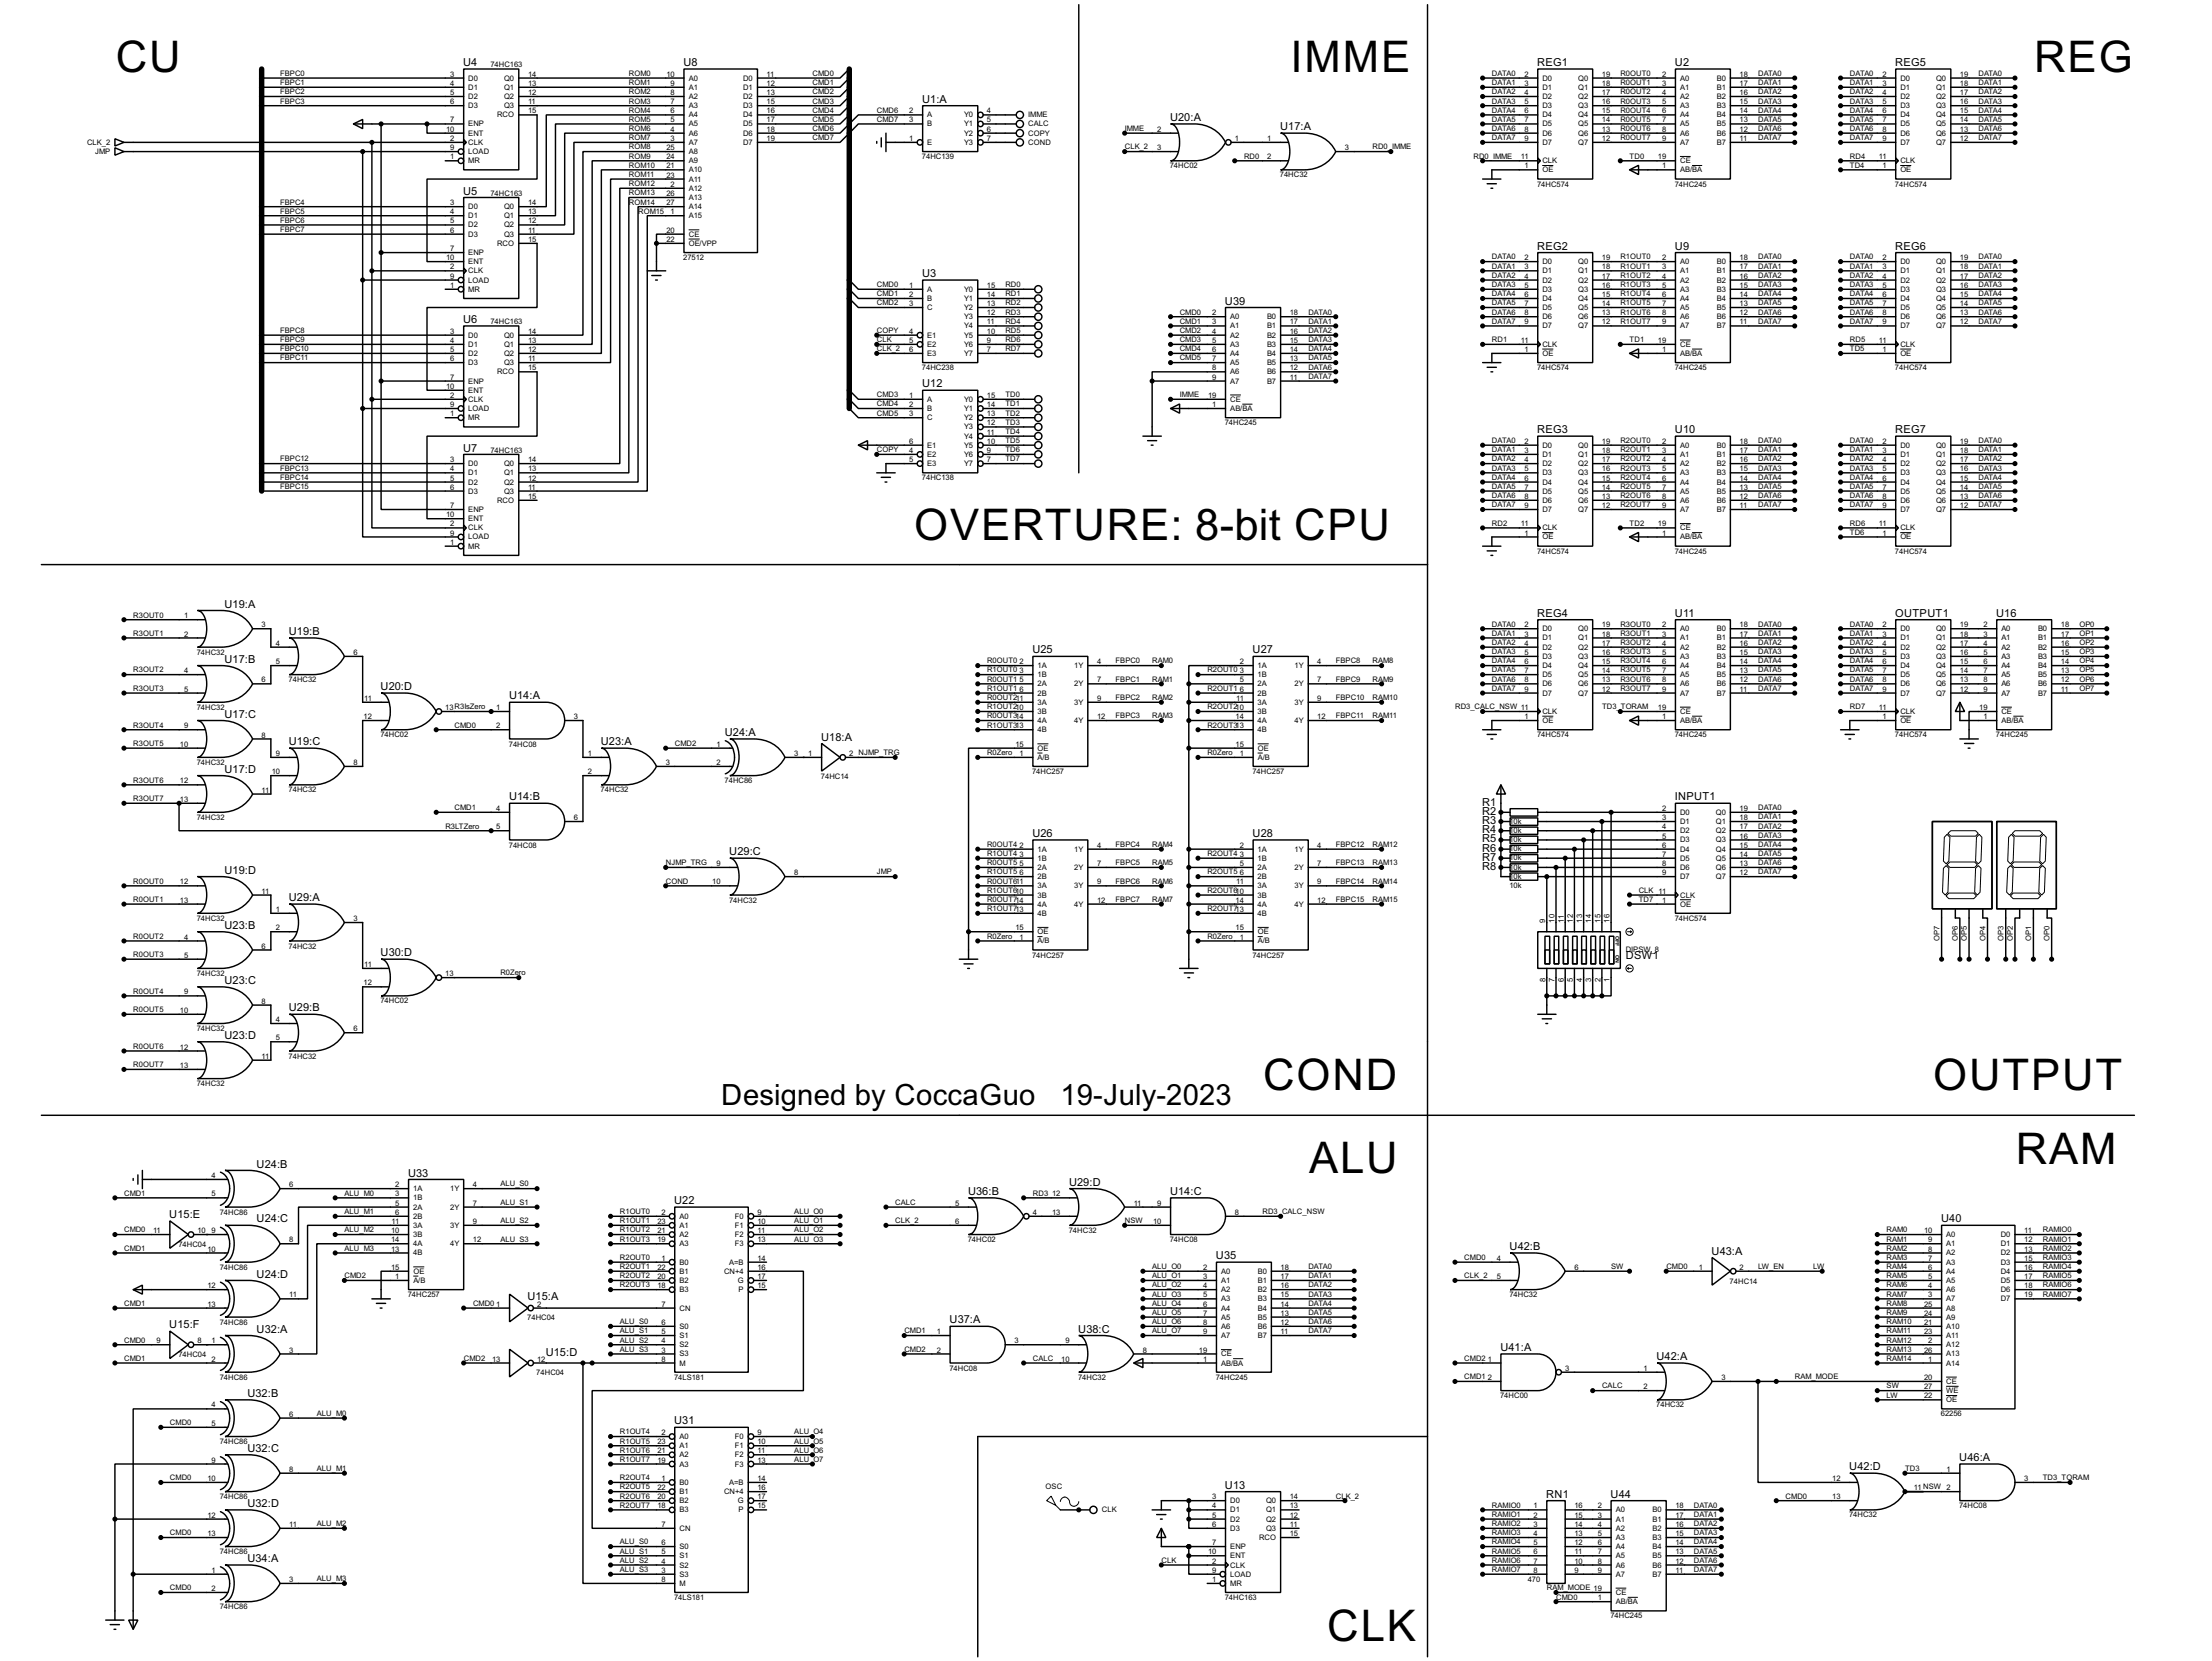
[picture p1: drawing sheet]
<svg xmlns="http://www.w3.org/2000/svg" width="612mm" height="460mm" viewBox="0 0 612 460" stroke-linecap="round" stroke-linejoin="round" font-family="sans-serif">
<defs><g id="words">
<g font-size="13.5">
<text x="32" y="19.8">CU</text>
<text x="357.1" y="19.8">IMME</text>
<text x="562.9" y="19.8">REG</text>
<text x="253" y="149.4">OVERTURE: 8-bit CPU</text>
<text x="349.5" y="301.8">COND</text>
<text x="534.9" y="301.8">OUTPUT</text>
<text x="557.8" y="322.1">RAM</text>
<text x="362.2" y="324.6">ALU</text>
<text x="367.3" y="454.2">CLK</text>
</g>
<g font-size="9.1">
<text x="199.5" y="305.8">Designed by CoccaGuo</text>
<text x="293.4" y="305.8">19-July-2023</text>
</g>
<g font-size="3.4">
<text x="128.2" y="18.3">U4</text>
<text x="189.1" y="18.3">U8</text>
<text x="425.4" y="18.3">REG1</text>
<text x="463.5" y="18.3">U2</text>
<text x="524.4" y="18.3">REG5</text>
<text x="255.2" y="28.4">U1:A</text>
<text x="323.8" y="33.5">U20:A</text>
<text x="354.2" y="36">U17:A</text>
<text x="128.2" y="53.8">U5</text>
<text x="425.4" y="69.1">REG2</text>
<text x="463.5" y="69.1">U9</text>
<text x="524.4" y="69.1">REG6</text>
<text x="255.2" y="76.7">U3</text>
<text x="128.2" y="89.4">U6</text>
<text x="339" y="84.3">U39</text>
<text x="255.2" y="107.2">U12</text>
<text x="425.4" y="119.9">REG3</text>
<text x="463.5" y="119.9">U10</text>
<text x="524.4" y="119.9">REG7</text>
<text x="128.2" y="124.9">U7</text>
<text x="62.1" y="168.2">U19:A</text>
<text x="425.4" y="170.7">REG4</text>
<text x="463.5" y="170.7">U11</text>
<text x="524.4" y="170.7">OUTPUT1</text>
<text x="552.4" y="170.7">U16</text>
<text x="79.9" y="175.7">U19:B</text>
<text x="62.1" y="183.4">U17:B</text>
<text x="285.7" y="180.9">U25</text>
<text x="346.6" y="180.9">U27</text>
<text x="105.3" y="191">U20:D</text>
<text x="140.9" y="193.6">U14:A</text>
<text x="62.1" y="198.6">U17:C</text>
<text x="200.6" y="203.7">U24:A</text>
<text x="79.9" y="206.3">U19:C</text>
<text x="166.3" y="206.3">U23:A</text>
<text x="227.2" y="205">U18:A</text>
<text x="62.1" y="213.9">U17:D</text>
<text x="140.9" y="221.5">U14:B</text>
<text x="463.5" y="221.5">INPUT1</text>
<text x="410.1" y="223">R1</text>
<text x="410.1" y="225.6">R2</text>
<text x="285.7" y="231.7">U26</text>
<text x="346.6" y="231.7">U28</text>
<text x="410.1" y="228.1">R3</text>
<text x="410.1" y="230.6">R4</text>
<text x="410.1" y="233.2">R5</text>
<text x="201.8" y="236.7">U29:C</text>
<text x="410.1" y="235.7">R6</text>
<text x="410.1" y="238.3">R7</text>
<text x="62.1" y="241.8">U19:D</text>
<text x="410.1" y="240.8">R8</text>
<text x="79.9" y="249.4">U29:A</text>
<text x="62.1" y="257.1">U23:B</text>
<text x="105.3" y="264.7">U30:D</text>
<text x="449.9" y="265.5">DSW1</text>
<text x="62.1" y="272.3">U23:C</text>
<text x="79.9" y="279.9">U29:B</text>
<text x="62.1" y="287.5">U23:D</text>
<text x="71" y="323.1">U24:B</text>
<text x="112.9" y="325.6">U33</text>
<text x="295.8" y="328.2">U29:D</text>
<text x="186.6" y="333.3">U22</text>
<text x="267.9" y="330.7">U36:B</text>
<text x="323.8" y="330.7">U14:C</text>
<text x="46.9" y="337.1">U15:E</text>
<text x="71" y="338.3">U24:C</text>
<text x="537.1" y="338.3">U40</text>
<text x="417.7" y="346">U42:B</text>
<text x="473.6" y="347.2">U43:A</text>
<text x="71" y="353.6">U24:D</text>
<text x="336.5" y="348.5">U35</text>
<text x="146" y="359.9">U15:A</text>
<text x="46.9" y="367.6">U15:F</text>
<text x="71" y="368.8">U32:A</text>
<text x="262.8" y="366.3">U37:A</text>
<text x="298.4" y="368.8">U38:C</text>
<text x="151" y="375.2">U15:D</text>
<text x="415.2" y="373.9">U41:A</text>
<text x="458.4" y="376.4">U42:A</text>
<text x="68.5" y="386.6">U32:B</text>
<text x="186.6" y="394.2">U31</text>
<text x="68.5" y="401.8">U32:C</text>
<text x="511.7" y="406.9">U42:D</text>
<text x="542.2" y="404.4">U46:A</text>
<text x="339" y="412">U13</text>
<text x="68.5" y="417.1">U32:D</text>
<text x="427.9" y="414.5">RN1</text>
<text x="445.7" y="414.5">U44</text>
<text x="68.5" y="432.3">U34:A</text>
</g>
<g font-size="2.4">
<text x="77.5" y="21">FBPC0</text>
<text x="77.5" y="23.5">FBPC1</text>
<text x="124.6" y="21.2">3</text>
<text x="124.6" y="23.8">4</text>
<text x="129.6" y="22.3">D0</text>
<text x="135.7" y="18.6">74HC163</text>
<text x="139.5" y="22.3">Q0</text>
<text x="146.1" y="21.2">14</text>
<text x="146.1" y="23.8">13</text>
<text x="174" y="21">ROM0</text>
<text x="174" y="23.5">ROM1</text>
<text x="184.4" y="21.2">10</text>
<text x="185.6" y="23.8">9</text>
<text x="190.6" y="22.3">A0</text>
<text x="205.6" y="22.3">D0</text>
<text x="212.1" y="21.2">11</text>
<text x="212.1" y="23.8">12</text>
<text x="224.8" y="21">CMD0</text>
<text x="224.8" y="23.5">CMD1</text>
<text x="412.8" y="21">DATA0</text>
<text x="412.8" y="23.5">DATA1</text>
<text x="421.8" y="21.2">2</text>
<text x="421.8" y="23.8">3</text>
<text x="426.8" y="22.3">D0</text>
<text x="436.7" y="22.3">Q0</text>
<text x="443.3" y="21.2">19</text>
<text x="443.3" y="23.8">18</text>
<text x="448.4" y="21">R0OUT0</text>
<text x="448.4" y="23.5">R0OUT1</text>
<text x="459.9" y="21.2">2</text>
<text x="459.9" y="23.8">3</text>
<text x="464.9" y="22.3">A0</text>
<text x="475" y="22.3">B0</text>
<text x="481.4" y="21.2">18</text>
<text x="481.4" y="23.8">17</text>
<text x="486.5" y="21">DATA0</text>
<text x="486.5" y="23.5">DATA1</text>
<text x="511.9" y="21">DATA0</text>
<text x="511.9" y="23.5">DATA1</text>
<text x="520.9" y="21.2">2</text>
<text x="520.9" y="23.8">3</text>
<text x="525.8" y="22.3">D0</text>
<text x="535.7" y="22.3">Q0</text>
<text x="542.3" y="21.2">19</text>
<text x="542.3" y="23.8">18</text>
<text x="547.4" y="21">DATA0</text>
<text x="547.4" y="23.5">DATA1</text>
<text x="77.5" y="26.1">FBPC2</text>
<text x="77.5" y="28.7">FBPC3</text>
<text x="124.6" y="26.3">5</text>
<text x="124.6" y="28.9">6</text>
<text x="129.6" y="24.8">D1</text>
<text x="129.6" y="27.4">D2</text>
<text x="129.6" y="30">D3</text>
<text x="139.5" y="24.8">Q1</text>
<text x="139.5" y="27.4">Q2</text>
<text x="139.5" y="30">Q3</text>
<text x="146.1" y="26.3">12</text>
<text x="146.1" y="28.9">11</text>
<text x="174" y="26.1">ROM2</text>
<text x="174" y="28.7">ROM3</text>
<text x="185.6" y="26.3">8</text>
<text x="185.6" y="28.9">7</text>
<text x="190.6" y="24.8">A1</text>
<text x="190.6" y="27.4">A2</text>
<text x="190.6" y="30">A3</text>
<text x="205.6" y="24.8">D1</text>
<text x="205.6" y="27.4">D2</text>
<text x="205.6" y="30">D3</text>
<text x="212.1" y="26.3">13</text>
<text x="212.1" y="28.9">15</text>
<text x="224.8" y="26.1">CMD2</text>
<text x="224.8" y="28.7">CMD3</text>
<text x="412.8" y="26.1">DATA2</text>
<text x="412.8" y="28.7">DATA3</text>
<text x="421.8" y="26.3">4</text>
<text x="421.8" y="28.9">5</text>
<text x="426.8" y="24.8">D1</text>
<text x="426.8" y="27.4">D2</text>
<text x="426.8" y="30">D3</text>
<text x="436.7" y="24.8">Q1</text>
<text x="436.7" y="27.4">Q2</text>
<text x="436.7" y="30">Q3</text>
<text x="443.3" y="26.3">17</text>
<text x="443.3" y="28.9">16</text>
<text x="448.4" y="26.1">R0OUT2</text>
<text x="448.4" y="28.7">R0OUT3</text>
<text x="459.9" y="26.3">4</text>
<text x="459.9" y="28.9">5</text>
<text x="464.9" y="24.8">A1</text>
<text x="464.9" y="27.4">A2</text>
<text x="464.9" y="30">A3</text>
<text x="475" y="24.8">B1</text>
<text x="475" y="27.4">B2</text>
<text x="475" y="30">B3</text>
<text x="481.4" y="26.3">16</text>
<text x="481.4" y="28.9">15</text>
<text x="486.5" y="26.1">DATA2</text>
<text x="486.5" y="28.7">DATA3</text>
<text x="511.9" y="26.1">DATA2</text>
<text x="511.9" y="28.7">DATA3</text>
<text x="520.9" y="26.3">4</text>
<text x="520.9" y="28.9">5</text>
<text x="525.8" y="24.8">D1</text>
<text x="525.8" y="27.4">D2</text>
<text x="525.8" y="30">D3</text>
<text x="535.7" y="24.8">Q1</text>
<text x="535.7" y="27.4">Q2</text>
<text x="535.7" y="30">Q3</text>
<text x="542.3" y="26.3">17</text>
<text x="542.3" y="28.9">16</text>
<text x="547.4" y="26.1">DATA2</text>
<text x="547.4" y="28.7">DATA3</text>
<text x="124.6" y="33.9">7</text>
<text x="129.6" y="35">ENP</text>
<text x="137.5" y="32.5">RCO</text>
<text x="146.1" y="31.4">15</text>
<text x="174" y="31.2">ROM4</text>
<text x="174" y="33.7">ROM5</text>
<text x="185.6" y="31.4">6</text>
<text x="185.6" y="33.9">5</text>
<text x="190.6" y="32.5">A4</text>
<text x="190.6" y="35">A5</text>
<text x="205.6" y="32.5">D4</text>
<text x="205.6" y="35">D5</text>
<text x="212.1" y="31.4">16</text>
<text x="212.1" y="33.9">17</text>
<text x="224.8" y="31.2">CMD4</text>
<text x="224.8" y="33.7">CMD5</text>
<text x="242.6" y="31.2">CMD6</text>
<text x="242.6" y="33.7">CMD7</text>
<text x="251.6" y="31.4">2</text>
<text x="251.6" y="33.9">3</text>
<text x="256.6" y="32.5">A</text>
<text x="256.6" y="35">B</text>
<text x="266.8" y="32.5">Y0</text>
<text x="266.8" y="35">Y1</text>
<text x="273.1" y="31.4">4</text>
<text x="273.1" y="33.9">5</text>
<text x="284.5" y="32.5">IMME</text>
<text x="284.5" y="35">CALC</text>
<text x="412.8" y="31.2">DATA4</text>
<text x="412.8" y="33.7">DATA5</text>
<text x="421.8" y="31.4">6</text>
<text x="421.8" y="33.9">7</text>
<text x="426.8" y="32.5">D4</text>
<text x="426.8" y="35">D5</text>
<text x="436.7" y="32.5">Q4</text>
<text x="436.7" y="35">Q5</text>
<text x="443.3" y="31.4">15</text>
<text x="443.3" y="33.9">14</text>
<text x="448.4" y="31.2">R0OUT4</text>
<text x="448.4" y="33.7">R0OUT5</text>
<text x="459.9" y="31.4">6</text>
<text x="459.9" y="33.9">7</text>
<text x="464.9" y="32.5">A4</text>
<text x="464.9" y="35">A5</text>
<text x="475" y="32.5">B4</text>
<text x="475" y="35">B5</text>
<text x="481.4" y="31.4">14</text>
<text x="481.4" y="33.9">13</text>
<text x="486.5" y="31.2">DATA4</text>
<text x="486.5" y="33.7">DATA5</text>
<text x="511.9" y="31.2">DATA4</text>
<text x="511.9" y="33.7">DATA5</text>
<text x="520.9" y="31.4">6</text>
<text x="520.9" y="33.9">7</text>
<text x="525.8" y="32.5">D4</text>
<text x="525.8" y="35">D5</text>
<text x="535.7" y="32.5">Q4</text>
<text x="535.7" y="35">Q5</text>
<text x="542.3" y="31.4">15</text>
<text x="542.3" y="33.9">14</text>
<text x="547.4" y="31.2">DATA4</text>
<text x="547.4" y="33.7">DATA5</text>
<text x="24.1" y="40.1">CLK_2</text>
<text x="123.5" y="36.5">10</text>
<text x="124.6" y="39">2</text>
<text x="124.6" y="41.6">9</text>
<text x="129.6" y="37.5">ENT</text>
<text x="129.6" y="40.1">CLK</text>
<text x="174" y="36.2">ROM6</text>
<text x="174" y="38.8">ROM7</text>
<text x="174" y="41.4">ROM8</text>
<text x="184.4" y="41.6">25</text>
<text x="185.6" y="36.5">4</text>
<text x="185.6" y="39">3</text>
<text x="190.6" y="37.5">A6</text>
<text x="190.6" y="40.1">A7</text>
<text x="205.6" y="37.5">D6</text>
<text x="205.6" y="40.1">D7</text>
<text x="212.1" y="36.5">18</text>
<text x="212.1" y="39">19</text>
<text x="224.8" y="36.2">CMD6</text>
<text x="224.8" y="38.8">CMD7</text>
<text x="251.6" y="39">1</text>
<text x="256.6" y="40.1">E</text>
<text x="266.8" y="37.5">Y2</text>
<text x="266.8" y="40.1">Y3</text>
<text x="273.1" y="36.5">6</text>
<text x="273.1" y="39">7</text>
<text x="284.5" y="37.5">COPY</text>
<text x="284.5" y="40.1">COND</text>
<text x="311.2" y="36.2">IMME</text>
<text x="311.2" y="41.4">CLK_2</text>
<text x="320.2" y="36.5">2</text>
<text x="320.2" y="41.6">3</text>
<text x="341.7" y="39">1</text>
<text x="350.7" y="39">1</text>
<text x="372.2" y="41.6">3</text>
<text x="379.8" y="41.4">RD0_IMME</text>
<text x="412.8" y="36.2">DATA6</text>
<text x="412.8" y="38.8">DATA7</text>
<text x="421.8" y="36.5">8</text>
<text x="421.8" y="39">9</text>
<text x="426.8" y="37.5">D6</text>
<text x="426.8" y="40.1">D7</text>
<text x="436.7" y="37.5">Q6</text>
<text x="436.7" y="40.1">Q7</text>
<text x="443.3" y="36.5">13</text>
<text x="443.3" y="39">12</text>
<text x="448.4" y="36.2">R0OUT6</text>
<text x="448.4" y="38.8">R0OUT7</text>
<text x="459.9" y="36.5">8</text>
<text x="459.9" y="39">9</text>
<text x="464.9" y="37.5">A6</text>
<text x="464.9" y="40.1">A7</text>
<text x="475" y="37.5">B6</text>
<text x="475" y="40.1">B7</text>
<text x="481.4" y="36.5">12</text>
<text x="481.4" y="39">11</text>
<text x="486.5" y="36.2">DATA6</text>
<text x="486.5" y="38.8">DATA7</text>
<text x="511.9" y="36.2">DATA6</text>
<text x="511.9" y="38.8">DATA7</text>
<text x="520.9" y="36.5">8</text>
<text x="520.9" y="39">9</text>
<text x="525.8" y="37.5">D6</text>
<text x="525.8" y="40.1">D7</text>
<text x="535.7" y="37.5">Q6</text>
<text x="535.7" y="40.1">Q7</text>
<text x="542.3" y="36.5">13</text>
<text x="542.3" y="39">12</text>
<text x="547.4" y="36.2">DATA6</text>
<text x="547.4" y="38.8">DATA7</text>
<text x="26.3" y="42.7">JMP</text>
<text x="124.6" y="44.1">1</text>
<text x="129.6" y="42.7">LOAD</text>
<text x="129.6" y="45.2">MR</text>
<text x="174" y="43.9">ROM9</text>
<text x="174" y="46.4">ROM10</text>
<text x="184.4" y="44.1">24</text>
<text x="184.4" y="46.6">21</text>
<text x="190.6" y="42.7">A8</text>
<text x="190.6" y="45.2">A9</text>
<text x="190.6" y="47.7">A10</text>
<text x="255.1" y="44.1">74HC139</text>
<text x="323.7" y="46.6">74HC02</text>
<text x="344.2" y="43.9">RD0</text>
<text x="350.7" y="44.1">2</text>
<text x="407.7" y="43.9">RD0_IMME</text>
<text x="420.8" y="44.1">11</text>
<text x="421.8" y="46.6">1</text>
<text x="426.8" y="45.2">CLK</text>
<text x="426.8" y="47.7">OE</text>
<text x="450.9" y="43.9">TD0</text>
<text x="458.8" y="44.1">19</text>
<text x="459.9" y="46.6">1</text>
<text x="464.9" y="45.2">CE</text>
<text x="464.9" y="47.7">AB/BA</text>
<text x="511.9" y="43.9">RD4</text>
<text x="511.9" y="46.4">TD4</text>
<text x="519.9" y="44.1">11</text>
<text x="520.9" y="46.6">1</text>
<text x="525.8" y="45.2">CLK</text>
<text x="525.8" y="47.7">OE</text>
<text x="174" y="48.9">ROM11</text>
<text x="174" y="51.5">ROM12</text>
<text x="184.4" y="49.2">23</text>
<text x="185.6" y="51.7">2</text>
<text x="190.6" y="50.2">A11</text>
<text x="190.6" y="52.8">A12</text>
<text x="354.2" y="49.1">74HC32</text>
<text x="425.3" y="51.6">74HC574</text>
<text x="463.4" y="51.6">74HC245</text>
<text x="524.4" y="51.6">74HC574</text>
<text x="77.5" y="56.6">FBPC4</text>
<text x="77.5" y="59.1">FBPC5</text>
<text x="124.6" y="56.8">3</text>
<text x="124.6" y="59.3">4</text>
<text x="129.6" y="57.9">D0</text>
<text x="135.7" y="54.2">74HC163</text>
<text x="139.5" y="57.9">Q0</text>
<text x="146.1" y="56.8">14</text>
<text x="146.1" y="59.3">13</text>
<text x="174" y="54.1">ROM13</text>
<text x="174" y="56.6">ROM14</text>
<text x="176.6" y="59.1">ROM15</text>
<text x="184.4" y="54.3">26</text>
<text x="184.4" y="56.8">27</text>
<text x="185.6" y="59.3">1</text>
<text x="190.6" y="55.4">A13</text>
<text x="190.6" y="57.9">A14</text>
<text x="77.5" y="61.6">FBPC6</text>
<text x="77.5" y="64.2">FBPC7</text>
<text x="124.6" y="61.9">5</text>
<text x="124.6" y="64.4">6</text>
<text x="129.6" y="60.4">D1</text>
<text x="129.6" y="62.9">D2</text>
<text x="129.6" y="65.5">D3</text>
<text x="139.5" y="60.4">Q1</text>
<text x="139.5" y="62.9">Q2</text>
<text x="139.5" y="65.5">Q3</text>
<text x="146.1" y="61.9">12</text>
<text x="146.1" y="64.4">11</text>
<text x="184.4" y="64.4">20</text>
<text x="190.6" y="60.4">A15</text>
<text x="190.6" y="65.5">CE</text>
<text x="123.5" y="72">10</text>
<text x="124.6" y="69.5">7</text>
<text x="129.6" y="70.6">ENP</text>
<text x="137.5" y="68.1">RCO</text>
<text x="146.1" y="67">15</text>
<text x="184.4" y="67">22</text>
<text x="189.1" y="72">27512</text>
<text x="190.6" y="68.1">OE/VPP</text>
<text x="412.8" y="71.8">DATA0</text>
<text x="421.8" y="72">2</text>
<text x="443.3" y="72">19</text>
<text x="448.4" y="71.8">R1OUT0</text>
<text x="459.9" y="72">2</text>
<text x="481.4" y="72">18</text>
<text x="486.5" y="71.8">DATA0</text>
<text x="511.9" y="71.8">DATA0</text>
<text x="520.9" y="72">2</text>
<text x="542.3" y="72">19</text>
<text x="547.4" y="71.8">DATA0</text>
<text x="124.6" y="74.6">2</text>
<text x="124.6" y="77.1">9</text>
<text x="129.6" y="73.1">ENT</text>
<text x="129.6" y="75.6">CLK</text>
<text x="412.8" y="74.3">DATA1</text>
<text x="412.8" y="76.9">DATA2</text>
<text x="421.8" y="74.6">3</text>
<text x="421.8" y="77.1">4</text>
<text x="426.8" y="73.1">D0</text>
<text x="426.8" y="75.6">D1</text>
<text x="436.7" y="73.1">Q0</text>
<text x="436.7" y="75.6">Q1</text>
<text x="443.3" y="74.6">18</text>
<text x="443.3" y="77.1">17</text>
<text x="448.4" y="74.3">R1OUT1</text>
<text x="448.4" y="76.9">R1OUT2</text>
<text x="459.9" y="74.6">3</text>
<text x="459.9" y="77.1">4</text>
<text x="464.9" y="73.1">A0</text>
<text x="464.9" y="75.6">A1</text>
<text x="475" y="73.1">B0</text>
<text x="475" y="75.6">B1</text>
<text x="481.4" y="74.6">17</text>
<text x="481.4" y="77.1">16</text>
<text x="486.5" y="74.3">DATA1</text>
<text x="486.5" y="76.9">DATA2</text>
<text x="511.9" y="74.3">DATA1</text>
<text x="511.9" y="76.9">DATA2</text>
<text x="520.9" y="74.6">3</text>
<text x="520.9" y="77.1">4</text>
<text x="525.8" y="73.1">D0</text>
<text x="525.8" y="75.6">D1</text>
<text x="535.7" y="73.1">Q0</text>
<text x="535.7" y="75.6">Q1</text>
<text x="542.3" y="74.6">18</text>
<text x="542.3" y="77.1">17</text>
<text x="547.4" y="74.3">DATA1</text>
<text x="547.4" y="76.9">DATA2</text>
<text x="124.6" y="79.7">1</text>
<text x="129.6" y="78.2">LOAD</text>
<text x="129.6" y="80.8">MR</text>
<text x="242.6" y="79.5">CMD0</text>
<text x="242.6" y="82">CMD1</text>
<text x="251.6" y="79.7">1</text>
<text x="251.6" y="82.2">2</text>
<text x="256.6" y="80.8">A</text>
<text x="256.6" y="83.3">B</text>
<text x="266.8" y="80.8">Y0</text>
<text x="266.8" y="83.3">Y1</text>
<text x="273.1" y="79.7">15</text>
<text x="273.1" y="82.2">14</text>
<text x="278.2" y="79.5">RD0</text>
<text x="278.2" y="82">RD1</text>
<text x="412.8" y="79.5">DATA3</text>
<text x="412.8" y="82">DATA4</text>
<text x="421.8" y="79.7">5</text>
<text x="421.8" y="82.2">6</text>
<text x="426.8" y="78.2">D2</text>
<text x="426.8" y="80.8">D3</text>
<text x="426.8" y="83.3">D4</text>
<text x="436.7" y="78.2">Q2</text>
<text x="436.7" y="80.8">Q3</text>
<text x="436.7" y="83.3">Q4</text>
<text x="443.3" y="79.7">16</text>
<text x="443.3" y="82.2">15</text>
<text x="448.4" y="79.5">R1OUT3</text>
<text x="448.4" y="82">R1OUT4</text>
<text x="459.9" y="79.7">5</text>
<text x="459.9" y="82.2">6</text>
<text x="464.9" y="78.2">A2</text>
<text x="464.9" y="80.8">A3</text>
<text x="464.9" y="83.3">A4</text>
<text x="475" y="78.2">B2</text>
<text x="475" y="80.8">B3</text>
<text x="475" y="83.3">B4</text>
<text x="481.4" y="79.7">15</text>
<text x="481.4" y="82.2">14</text>
<text x="486.5" y="79.5">DATA3</text>
<text x="486.5" y="82">DATA4</text>
<text x="511.9" y="79.5">DATA3</text>
<text x="511.9" y="82">DATA4</text>
<text x="520.9" y="79.7">5</text>
<text x="520.9" y="82.2">6</text>
<text x="525.8" y="78.2">D2</text>
<text x="525.8" y="80.8">D3</text>
<text x="525.8" y="83.3">D4</text>
<text x="535.7" y="78.2">Q2</text>
<text x="535.7" y="80.8">Q3</text>
<text x="535.7" y="83.3">Q4</text>
<text x="542.3" y="79.7">16</text>
<text x="542.3" y="82.2">15</text>
<text x="547.4" y="79.5">DATA3</text>
<text x="547.4" y="82">DATA4</text>
<text x="135.7" y="89.7">74HC163</text>
<text x="242.6" y="84.5">CMD2</text>
<text x="251.6" y="84.7">3</text>
<text x="256.6" y="85.8">C</text>
<text x="266.8" y="85.8">Y2</text>
<text x="266.8" y="88.3">Y3</text>
<text x="273.1" y="84.7">13</text>
<text x="273.1" y="87.3">12</text>
<text x="273.1" y="89.8">11</text>
<text x="278.2" y="84.5">RD2</text>
<text x="278.2" y="87">RD3</text>
<text x="278.2" y="89.6">RD4</text>
<text x="326.4" y="87">CMD0</text>
<text x="326.4" y="89.6">CMD1</text>
<text x="335.5" y="87.3">2</text>
<text x="335.5" y="89.8">3</text>
<text x="340.4" y="88.3">A0</text>
<text x="350.6" y="88.3">B0</text>
<text x="356.9" y="87.3">18</text>
<text x="356.9" y="89.8">17</text>
<text x="362" y="87">DATA0</text>
<text x="362" y="89.6">DATA1</text>
<text x="412.8" y="84.5">DATA5</text>
<text x="412.8" y="87">DATA6</text>
<text x="412.8" y="89.6">DATA7</text>
<text x="421.8" y="84.7">7</text>
<text x="421.8" y="87.3">8</text>
<text x="421.8" y="89.8">9</text>
<text x="426.8" y="85.8">D5</text>
<text x="426.8" y="88.3">D6</text>
<text x="436.7" y="85.8">Q5</text>
<text x="436.7" y="88.3">Q6</text>
<text x="443.3" y="84.7">14</text>
<text x="443.3" y="87.3">13</text>
<text x="443.3" y="89.8">12</text>
<text x="448.4" y="84.5">R1OUT5</text>
<text x="448.4" y="87">R1OUT6</text>
<text x="448.4" y="89.6">R1OUT7</text>
<text x="459.9" y="84.7">7</text>
<text x="459.9" y="87.3">8</text>
<text x="459.9" y="89.8">9</text>
<text x="464.9" y="85.8">A5</text>
<text x="464.9" y="88.3">A6</text>
<text x="475" y="85.8">B5</text>
<text x="475" y="88.3">B6</text>
<text x="481.4" y="84.7">13</text>
<text x="481.4" y="87.3">12</text>
<text x="481.4" y="89.8">11</text>
<text x="486.5" y="84.5">DATA5</text>
<text x="486.5" y="87">DATA6</text>
<text x="486.5" y="89.6">DATA7</text>
<text x="511.9" y="84.5">DATA5</text>
<text x="511.9" y="87">DATA6</text>
<text x="511.9" y="89.6">DATA7</text>
<text x="520.9" y="84.7">7</text>
<text x="520.9" y="87.3">8</text>
<text x="520.9" y="89.8">9</text>
<text x="525.8" y="85.8">D5</text>
<text x="525.8" y="88.3">D6</text>
<text x="535.7" y="85.8">Q5</text>
<text x="535.7" y="88.3">Q6</text>
<text x="542.3" y="84.7">14</text>
<text x="542.3" y="87.3">13</text>
<text x="542.3" y="89.8">12</text>
<text x="547.4" y="84.5">DATA5</text>
<text x="547.4" y="87">DATA6</text>
<text x="547.4" y="89.6">DATA7</text>
<text x="77.5" y="92.2">FBPC8</text>
<text x="77.5" y="94.7">FBPC9</text>
<text x="124.6" y="92.4">3</text>
<text x="124.6" y="94.9">4</text>
<text x="129.6" y="93.5">D0</text>
<text x="129.6" y="96">D1</text>
<text x="139.5" y="93.5">Q0</text>
<text x="139.5" y="96">Q1</text>
<text x="146.1" y="92.4">14</text>
<text x="146.1" y="94.9">13</text>
<text x="242.6" y="92.2">COPY</text>
<text x="242.6" y="94.7">CLK</text>
<text x="251.6" y="94.9">5</text>
<text x="251.6" y="92.4">4</text>
<text x="256.6" y="96">E2</text>
<text x="256.6" y="93.5">E1</text>
<text x="266.8" y="90.9">Y4</text>
<text x="266.8" y="93.5">Y5</text>
<text x="266.8" y="96">Y6</text>
<text x="273.1" y="92.4">10</text>
<text x="273.1" y="94.9">9</text>
<text x="278.2" y="92.2">RD5</text>
<text x="278.2" y="94.7">RD6</text>
<text x="326.4" y="92.2">CMD2</text>
<text x="326.4" y="94.7">CMD3</text>
<text x="335.5" y="92.4">4</text>
<text x="335.5" y="94.9">5</text>
<text x="340.4" y="90.9">A1</text>
<text x="340.4" y="93.5">A2</text>
<text x="340.4" y="96">A3</text>
<text x="350.6" y="90.9">B1</text>
<text x="350.6" y="93.5">B2</text>
<text x="350.6" y="96">B3</text>
<text x="356.9" y="92.4">16</text>
<text x="356.9" y="94.9">15</text>
<text x="362" y="92.2">DATA2</text>
<text x="362" y="94.7">DATA3</text>
<text x="412.8" y="94.7">RD1</text>
<text x="420.8" y="94.9">11</text>
<text x="426.8" y="90.9">D7</text>
<text x="426.8" y="96">CLK</text>
<text x="436.7" y="90.9">Q7</text>
<text x="450.9" y="94.7">TD1</text>
<text x="458.8" y="94.9">19</text>
<text x="464.9" y="90.9">A7</text>
<text x="464.9" y="96">CE</text>
<text x="475" y="90.9">B7</text>
<text x="511.9" y="94.7">RD5</text>
<text x="519.9" y="94.9">11</text>
<text x="525.8" y="90.9">D7</text>
<text x="525.8" y="96">CLK</text>
<text x="535.7" y="90.9">Q7</text>
<text x="77.5" y="97.2">FBPC10</text>
<text x="77.5" y="99.8">FBPC11</text>
<text x="124.6" y="97.4">5</text>
<text x="124.6" y="100">6</text>
<text x="129.6" y="98.5">D2</text>
<text x="129.6" y="101">D3</text>
<text x="139.5" y="98.5">Q2</text>
<text x="139.5" y="101">Q3</text>
<text x="146.1" y="97.4">12</text>
<text x="146.1" y="100">11</text>
<text x="242.6" y="97.2">CLK_2</text>
<text x="251.6" y="97.4">6</text>
<text x="256.6" y="98.5">E3</text>
<text x="266.8" y="98.5">Y7</text>
<text x="273.1" y="97.4">7</text>
<text x="278.2" y="97.2">RD7</text>
<text x="326.4" y="97.2">CMD4</text>
<text x="326.4" y="99.8">CMD5</text>
<text x="335.5" y="97.4">6</text>
<text x="335.5" y="100">7</text>
<text x="340.4" y="98.5">A4</text>
<text x="340.4" y="101">A5</text>
<text x="350.6" y="98.5">B4</text>
<text x="350.6" y="101">B5</text>
<text x="356.9" y="97.4">14</text>
<text x="356.9" y="100">13</text>
<text x="362" y="97.2">DATA4</text>
<text x="362" y="99.8">DATA5</text>
<text x="421.8" y="97.4">1</text>
<text x="426.8" y="98.5">OE</text>
<text x="459.9" y="97.4">1</text>
<text x="464.9" y="98.5">AB/BA</text>
<text x="511.9" y="97.2">TD5</text>
<text x="520.9" y="97.4">1</text>
<text x="525.8" y="98.5">OE</text>
<text x="123.5" y="107.6">10</text>
<text x="124.6" y="105.1">7</text>
<text x="129.6" y="106.2">ENP</text>
<text x="137.5" y="103.6">RCO</text>
<text x="146.1" y="102.5">15</text>
<text x="255.1" y="102.4">74HC238</text>
<text x="335.5" y="102.5">8</text>
<text x="335.5" y="105.1">9</text>
<text x="340.4" y="103.6">A6</text>
<text x="340.4" y="106.2">A7</text>
<text x="350.6" y="103.6">B6</text>
<text x="350.6" y="106.2">B7</text>
<text x="356.9" y="102.5">12</text>
<text x="356.9" y="105.1">11</text>
<text x="362" y="102.3">DATA6</text>
<text x="362" y="104.9">DATA7</text>
<text x="425.3" y="102.4">74HC574</text>
<text x="463.4" y="102.4">74HC245</text>
<text x="524.4" y="102.4">74HC574</text>
<text x="124.6" y="110.1">2</text>
<text x="124.6" y="112.7">9</text>
<text x="129.6" y="108.7">ENT</text>
<text x="129.6" y="111.2">CLK</text>
<text x="129.6" y="113.7">LOAD</text>
<text x="242.6" y="109.9">CMD3</text>
<text x="242.6" y="112.5">CMD4</text>
<text x="251.6" y="110.1">1</text>
<text x="251.6" y="112.7">2</text>
<text x="256.6" y="111.2">A</text>
<text x="256.6" y="113.7">B</text>
<text x="266.8" y="111.2">Y0</text>
<text x="266.8" y="113.7">Y1</text>
<text x="273.1" y="110.1">15</text>
<text x="273.1" y="112.7">14</text>
<text x="278.2" y="109.9">TD0</text>
<text x="278.2" y="112.5">TD1</text>
<text x="326.4" y="109.9">IMME</text>
<text x="334.3" y="110.1">19</text>
<text x="335.5" y="112.7">1</text>
<text x="340.4" y="111.2">CE</text>
<text x="340.4" y="113.7">AB/BA</text>
<text x="124.6" y="115.2">1</text>
<text x="129.6" y="116.3">MR</text>
<text x="242.6" y="115">CMD5</text>
<text x="251.6" y="115.2">3</text>
<text x="256.6" y="116.3">C</text>
<text x="266.8" y="116.3">Y2</text>
<text x="266.8" y="118.9">Y3</text>
<text x="273.1" y="115.2">13</text>
<text x="273.1" y="117.8">12</text>
<text x="278.2" y="115">TD2</text>
<text x="278.2" y="117.6">TD3</text>
<text x="338.9" y="117.7">74HC245</text>
<text x="135.7" y="125.3">74HC163</text>
<text x="242.6" y="125.2">COPY</text>
<text x="251.6" y="122.8">6</text>
<text x="251.6" y="125.4">4</text>
<text x="256.6" y="123.9">E1</text>
<text x="266.8" y="121.4">Y4</text>
<text x="266.8" y="123.9">Y5</text>
<text x="273.1" y="120.3">11</text>
<text x="273.1" y="122.8">10</text>
<text x="273.1" y="125.4">9</text>
<text x="278.2" y="120.1">TD4</text>
<text x="278.2" y="122.6">TD5</text>
<text x="278.2" y="125.2">TD6</text>
<text x="412.8" y="122.6">DATA0</text>
<text x="412.8" y="125.2">DATA1</text>
<text x="421.8" y="122.8">2</text>
<text x="421.8" y="125.4">3</text>
<text x="426.8" y="123.9">D0</text>
<text x="436.7" y="123.9">Q0</text>
<text x="443.3" y="122.8">19</text>
<text x="443.3" y="125.4">18</text>
<text x="448.4" y="122.6">R2OUT0</text>
<text x="448.4" y="125.2">R2OUT1</text>
<text x="459.9" y="122.8">2</text>
<text x="459.9" y="125.4">3</text>
<text x="464.9" y="123.9">A0</text>
<text x="475" y="123.9">B0</text>
<text x="481.4" y="122.8">18</text>
<text x="481.4" y="125.4">17</text>
<text x="486.5" y="122.6">DATA0</text>
<text x="486.5" y="125.2">DATA1</text>
<text x="511.9" y="122.6">DATA0</text>
<text x="511.9" y="125.2">DATA1</text>
<text x="520.9" y="122.8">2</text>
<text x="520.9" y="125.4">3</text>
<text x="525.8" y="123.9">D0</text>
<text x="535.7" y="123.9">Q0</text>
<text x="542.3" y="122.8">19</text>
<text x="542.3" y="125.4">18</text>
<text x="547.4" y="122.6">DATA0</text>
<text x="547.4" y="125.2">DATA1</text>
<text x="77.5" y="127.7">FBPC12</text>
<text x="77.5" y="130.3">FBPC13</text>
<text x="124.6" y="127.9">3</text>
<text x="124.6" y="130.5">4</text>
<text x="129.6" y="129">D0</text>
<text x="129.6" y="131.6">D1</text>
<text x="139.5" y="129">Q0</text>
<text x="139.5" y="131.6">Q1</text>
<text x="146.1" y="127.9">14</text>
<text x="146.1" y="130.5">13</text>
<text x="251.6" y="127.9">5</text>
<text x="256.6" y="126.4">E2</text>
<text x="256.6" y="129">E3</text>
<text x="266.8" y="126.4">Y6</text>
<text x="266.8" y="129">Y7</text>
<text x="273.1" y="127.9">7</text>
<text x="278.2" y="127.7">TD7</text>
<text x="412.8" y="127.7">DATA2</text>
<text x="412.8" y="130.3">DATA3</text>
<text x="421.8" y="127.9">4</text>
<text x="421.8" y="130.5">5</text>
<text x="426.8" y="126.4">D1</text>
<text x="426.8" y="129">D2</text>
<text x="426.8" y="131.6">D3</text>
<text x="436.7" y="126.4">Q1</text>
<text x="436.7" y="129">Q2</text>
<text x="436.7" y="131.6">Q3</text>
<text x="443.3" y="127.9">17</text>
<text x="443.3" y="130.5">16</text>
<text x="448.4" y="127.7">R2OUT2</text>
<text x="448.4" y="130.3">R2OUT3</text>
<text x="459.9" y="127.9">4</text>
<text x="459.9" y="130.5">5</text>
<text x="464.9" y="126.4">A1</text>
<text x="464.9" y="129">A2</text>
<text x="464.9" y="131.6">A3</text>
<text x="475" y="126.4">B1</text>
<text x="475" y="129">B2</text>
<text x="475" y="131.6">B3</text>
<text x="481.4" y="127.9">16</text>
<text x="481.4" y="130.5">15</text>
<text x="486.5" y="127.7">DATA2</text>
<text x="486.5" y="130.3">DATA3</text>
<text x="511.9" y="127.7">DATA2</text>
<text x="511.9" y="130.3">DATA3</text>
<text x="520.9" y="127.9">4</text>
<text x="520.9" y="130.5">5</text>
<text x="525.8" y="126.4">D1</text>
<text x="525.8" y="129">D2</text>
<text x="525.8" y="131.6">D3</text>
<text x="535.7" y="126.4">Q1</text>
<text x="535.7" y="129">Q2</text>
<text x="535.7" y="131.6">Q3</text>
<text x="542.3" y="127.9">17</text>
<text x="542.3" y="130.5">16</text>
<text x="547.4" y="127.7">DATA2</text>
<text x="547.4" y="130.3">DATA3</text>
<text x="77.5" y="132.8">FBPC14</text>
<text x="77.5" y="135.3">FBPC15</text>
<text x="124.6" y="133">5</text>
<text x="124.6" y="135.5">6</text>
<text x="129.6" y="134.1">D2</text>
<text x="129.6" y="136.6">D3</text>
<text x="139.5" y="134.1">Q2</text>
<text x="139.5" y="136.6">Q3</text>
<text x="146.1" y="133">12</text>
<text x="146.1" y="135.5">11</text>
<text x="255.1" y="133">74HC138</text>
<text x="412.8" y="132.8">DATA4</text>
<text x="412.8" y="135.3">DATA5</text>
<text x="412.8" y="137.9">DATA6</text>
<text x="421.8" y="133">6</text>
<text x="421.8" y="135.5">7</text>
<text x="426.8" y="134.1">D4</text>
<text x="426.8" y="136.6">D5</text>
<text x="436.7" y="134.1">Q4</text>
<text x="436.7" y="136.6">Q5</text>
<text x="443.3" y="133">15</text>
<text x="443.3" y="135.5">14</text>
<text x="448.4" y="132.8">R2OUT4</text>
<text x="448.4" y="135.3">R2OUT5</text>
<text x="448.4" y="137.9">R2OUT6</text>
<text x="459.9" y="133">6</text>
<text x="459.9" y="135.5">7</text>
<text x="464.9" y="134.1">A4</text>
<text x="464.9" y="136.6">A5</text>
<text x="475" y="134.1">B4</text>
<text x="475" y="136.6">B5</text>
<text x="481.4" y="133">14</text>
<text x="481.4" y="135.5">13</text>
<text x="486.5" y="132.8">DATA4</text>
<text x="486.5" y="135.3">DATA5</text>
<text x="486.5" y="137.9">DATA6</text>
<text x="511.9" y="132.8">DATA4</text>
<text x="511.9" y="135.3">DATA5</text>
<text x="511.9" y="137.9">DATA6</text>
<text x="520.9" y="133">6</text>
<text x="520.9" y="135.5">7</text>
<text x="525.8" y="134.1">D4</text>
<text x="525.8" y="136.6">D5</text>
<text x="535.7" y="134.1">Q4</text>
<text x="535.7" y="136.6">Q5</text>
<text x="542.3" y="133">15</text>
<text x="542.3" y="135.5">14</text>
<text x="547.4" y="132.8">DATA4</text>
<text x="547.4" y="135.3">DATA5</text>
<text x="547.4" y="137.9">DATA6</text>
<text x="123.5" y="143.2">10</text>
<text x="124.6" y="140.6">7</text>
<text x="129.6" y="141.7">ENP</text>
<text x="137.5" y="139.2">RCO</text>
<text x="146.1" y="138.1">15</text>
<text x="412.8" y="140.4">DATA7</text>
<text x="421.8" y="138.1">8</text>
<text x="421.8" y="140.6">9</text>
<text x="426.8" y="139.2">D6</text>
<text x="426.8" y="141.7">D7</text>
<text x="436.7" y="139.2">Q6</text>
<text x="436.7" y="141.7">Q7</text>
<text x="443.3" y="138.1">13</text>
<text x="443.3" y="140.6">12</text>
<text x="448.4" y="140.4">R2OUT7</text>
<text x="459.9" y="138.1">8</text>
<text x="459.9" y="140.6">9</text>
<text x="464.9" y="139.2">A6</text>
<text x="464.9" y="141.7">A7</text>
<text x="475" y="139.2">B6</text>
<text x="475" y="141.7">B7</text>
<text x="481.4" y="138.1">12</text>
<text x="481.4" y="140.6">11</text>
<text x="486.5" y="140.4">DATA7</text>
<text x="511.9" y="140.4">DATA7</text>
<text x="520.9" y="138.1">8</text>
<text x="520.9" y="140.6">9</text>
<text x="525.8" y="139.2">D6</text>
<text x="525.8" y="141.7">D7</text>
<text x="535.7" y="139.2">Q6</text>
<text x="535.7" y="141.7">Q7</text>
<text x="542.3" y="138.1">13</text>
<text x="542.3" y="140.6">12</text>
<text x="547.4" y="140.4">DATA7</text>
<text x="124.6" y="145.7">2</text>
<text x="124.6" y="148.2">9</text>
<text x="129.6" y="144.3">ENT</text>
<text x="129.6" y="146.8">CLK</text>
<text x="129.6" y="149.3">LOAD</text>
<text x="412.8" y="145.5">RD2</text>
<text x="420.8" y="145.7">11</text>
<text x="421.8" y="148.2">1</text>
<text x="426.8" y="146.8">CLK</text>
<text x="426.8" y="149.3">OE</text>
<text x="450.9" y="145.5">TD2</text>
<text x="458.8" y="145.7">19</text>
<text x="459.9" y="148.2">1</text>
<text x="464.9" y="146.8">CE</text>
<text x="464.9" y="149.3">AB/BA</text>
<text x="511.9" y="145.5">RD6</text>
<text x="511.9" y="148">TD6</text>
<text x="519.9" y="145.7">11</text>
<text x="520.9" y="148.2">1</text>
<text x="525.8" y="146.8">CLK</text>
<text x="525.8" y="149.3">OE</text>
<text x="124.6" y="150.8">1</text>
<text x="129.6" y="151.9">MR</text>
<text x="425.3" y="153.3">74HC574</text>
<text x="463.4" y="153.3">74HC245</text>
<text x="524.4" y="153.3">74HC574</text>
<text x="36.9" y="170.9">R3OUT0</text>
<text x="51" y="171.1">1</text>
<text x="72.4" y="173.6">3</text>
<text x="412.8" y="173.4">DATA0</text>
<text x="421.8" y="173.6">2</text>
<text x="443.3" y="173.6">19</text>
<text x="448.4" y="173.4">R3OUT0</text>
<text x="459.9" y="173.6">2</text>
<text x="481.4" y="173.6">18</text>
<text x="486.5" y="173.4">DATA0</text>
<text x="511.9" y="173.4">DATA0</text>
<text x="520.9" y="173.6">2</text>
<text x="542.3" y="173.6">19</text>
<text x="548.8" y="173.6">2</text>
<text x="570.3" y="173.6">18</text>
<text x="575.4" y="173.4">OP0</text>
<text x="36.9" y="176">R3OUT1</text>
<text x="51" y="176.2">2</text>
<text x="76.4" y="178.7">4</text>
<text x="412.8" y="176">DATA1</text>
<text x="412.8" y="178.5">DATA2</text>
<text x="421.8" y="176.2">3</text>
<text x="421.8" y="178.7">4</text>
<text x="426.8" y="174.7">D0</text>
<text x="426.8" y="177.3">D1</text>
<text x="426.8" y="179.8">D2</text>
<text x="436.7" y="174.7">Q0</text>
<text x="436.7" y="177.3">Q1</text>
<text x="436.7" y="179.8">Q2</text>
<text x="443.3" y="176.2">18</text>
<text x="443.3" y="178.7">17</text>
<text x="448.4" y="176">R3OUT1</text>
<text x="448.4" y="178.5">R3OUT2</text>
<text x="459.9" y="176.2">3</text>
<text x="459.9" y="178.7">4</text>
<text x="464.9" y="174.7">A0</text>
<text x="464.9" y="177.3">A1</text>
<text x="464.9" y="179.8">A2</text>
<text x="475" y="174.7">B0</text>
<text x="475" y="177.3">B1</text>
<text x="475" y="179.8">B2</text>
<text x="481.4" y="176.2">17</text>
<text x="481.4" y="178.7">16</text>
<text x="486.5" y="176">DATA1</text>
<text x="486.5" y="178.5">DATA2</text>
<text x="511.9" y="176">DATA1</text>
<text x="511.9" y="178.5">DATA2</text>
<text x="520.9" y="176.2">3</text>
<text x="520.9" y="178.7">4</text>
<text x="525.8" y="174.7">D0</text>
<text x="525.8" y="177.3">D1</text>
<text x="525.8" y="179.8">D2</text>
<text x="535.7" y="174.7">Q0</text>
<text x="535.7" y="177.3">Q1</text>
<text x="535.7" y="179.8">Q2</text>
<text x="542.3" y="176.2">18</text>
<text x="542.3" y="178.7">17</text>
<text x="548.8" y="176.2">3</text>
<text x="548.8" y="178.7">4</text>
<text x="553.8" y="174.7">A0</text>
<text x="553.8" y="177.3">A1</text>
<text x="553.8" y="179.8">A2</text>
<text x="563.9" y="174.7">B0</text>
<text x="563.9" y="177.3">B1</text>
<text x="563.9" y="179.8">B2</text>
<text x="570.3" y="176.2">17</text>
<text x="570.3" y="178.7">16</text>
<text x="575.4" y="176">OP1</text>
<text x="575.4" y="178.5">OP2</text>
<text x="54.5" y="181.2">74HC32</text>
<text x="76.4" y="183.8">5</text>
<text x="97.8" y="181.3">6</text>
<text x="273.1" y="183.6">R0OUT0</text>
<text x="282.1" y="183.8">2</text>
<text x="287.1" y="184.9">1A</text>
<text x="297.3" y="184.9">1Y</text>
<text x="303.6" y="183.8">4</text>
<text x="308.7" y="183.6">FBPC0</text>
<text x="318.8" y="183.6">RAM0</text>
<text x="343.1" y="183.8">2</text>
<text x="348" y="184.9">1A</text>
<text x="358.2" y="184.9">1Y</text>
<text x="364.5" y="183.8">4</text>
<text x="369.6" y="183.6">FBPC8</text>
<text x="379.8" y="183.6">RAM8</text>
<text x="412.8" y="181.1">DATA3</text>
<text x="412.8" y="183.6">DATA4</text>
<text x="421.8" y="181.3">5</text>
<text x="421.8" y="183.8">6</text>
<text x="426.8" y="182.4">D3</text>
<text x="426.8" y="184.9">D4</text>
<text x="436.7" y="182.4">Q3</text>
<text x="436.7" y="184.9">Q4</text>
<text x="443.3" y="181.3">16</text>
<text x="443.3" y="183.8">15</text>
<text x="448.4" y="181.1">R3OUT3</text>
<text x="448.4" y="183.6">R3OUT4</text>
<text x="459.9" y="181.3">5</text>
<text x="459.9" y="183.8">6</text>
<text x="464.9" y="182.4">A3</text>
<text x="464.9" y="184.9">A4</text>
<text x="475" y="182.4">B3</text>
<text x="475" y="184.9">B4</text>
<text x="481.4" y="181.3">15</text>
<text x="481.4" y="183.8">14</text>
<text x="486.5" y="181.1">DATA3</text>
<text x="486.5" y="183.6">DATA4</text>
<text x="511.9" y="181.1">DATA3</text>
<text x="511.9" y="183.6">DATA4</text>
<text x="520.9" y="181.3">5</text>
<text x="520.9" y="183.8">6</text>
<text x="525.8" y="182.4">D3</text>
<text x="525.8" y="184.9">D4</text>
<text x="535.7" y="182.4">Q3</text>
<text x="535.7" y="184.9">Q4</text>
<text x="542.3" y="181.3">16</text>
<text x="542.3" y="183.8">15</text>
<text x="548.8" y="181.3">5</text>
<text x="548.8" y="183.8">6</text>
<text x="553.8" y="182.4">A3</text>
<text x="553.8" y="184.9">A4</text>
<text x="563.9" y="182.4">B3</text>
<text x="563.9" y="184.9">B4</text>
<text x="570.3" y="181.3">15</text>
<text x="570.3" y="183.8">14</text>
<text x="575.4" y="181.1">OP3</text>
<text x="575.4" y="183.6">OP4</text>
<text x="36.9" y="186.1">R3OUT2</text>
<text x="36.9" y="191.2">R3OUT3</text>
<text x="51" y="186.3">4</text>
<text x="51" y="191.4">5</text>
<text x="72.4" y="188.9">6</text>
<text x="79.9" y="188.8">74HC32</text>
<text x="273.1" y="186.1">R1OUT0</text>
<text x="273.1" y="188.7">R0OUT1</text>
<text x="273.1" y="191.2">R1OUT1</text>
<text x="282.1" y="186.3">3</text>
<text x="282.1" y="188.9">5</text>
<text x="282.1" y="191.4">6</text>
<text x="287.1" y="187.4">1B</text>
<text x="287.1" y="190">2A</text>
<text x="297.3" y="190">2Y</text>
<text x="303.6" y="188.9">7</text>
<text x="308.7" y="188.7">FBPC1</text>
<text x="318.8" y="188.7">RAM1</text>
<text x="334.1" y="186.1">R2OUT0</text>
<text x="334.1" y="191.2">R2OUT1</text>
<text x="343.1" y="186.3">3</text>
<text x="343.1" y="188.9">5</text>
<text x="343.1" y="191.4">6</text>
<text x="348" y="187.4">1B</text>
<text x="348" y="190">2A</text>
<text x="358.2" y="190">2Y</text>
<text x="364.5" y="188.9">7</text>
<text x="369.6" y="188.7">FBPC9</text>
<text x="379.8" y="188.7">RAM9</text>
<text x="412.8" y="186.1">DATA5</text>
<text x="412.8" y="188.7">DATA6</text>
<text x="412.8" y="191.2">DATA7</text>
<text x="421.8" y="186.3">7</text>
<text x="421.8" y="188.9">8</text>
<text x="421.8" y="191.4">9</text>
<text x="426.8" y="187.4">D5</text>
<text x="426.8" y="190">D6</text>
<text x="436.7" y="187.4">Q5</text>
<text x="436.7" y="190">Q6</text>
<text x="443.3" y="186.3">14</text>
<text x="443.3" y="188.9">13</text>
<text x="443.3" y="191.4">12</text>
<text x="448.4" y="186.1">R3OUT5</text>
<text x="448.4" y="188.7">R3OUT6</text>
<text x="448.4" y="191.2">R3OUT7</text>
<text x="459.9" y="186.3">7</text>
<text x="459.9" y="188.9">8</text>
<text x="459.9" y="191.4">9</text>
<text x="464.9" y="187.4">A5</text>
<text x="464.9" y="190">A6</text>
<text x="475" y="187.4">B5</text>
<text x="475" y="190">B6</text>
<text x="481.4" y="186.3">13</text>
<text x="481.4" y="188.9">12</text>
<text x="481.4" y="191.4">11</text>
<text x="486.5" y="186.1">DATA5</text>
<text x="486.5" y="188.7">DATA6</text>
<text x="486.5" y="191.2">DATA7</text>
<text x="511.9" y="186.1">DATA5</text>
<text x="511.9" y="188.7">DATA6</text>
<text x="511.9" y="191.2">DATA7</text>
<text x="520.9" y="186.3">7</text>
<text x="520.9" y="188.9">8</text>
<text x="520.9" y="191.4">9</text>
<text x="525.8" y="187.4">D5</text>
<text x="525.8" y="190">D6</text>
<text x="535.7" y="187.4">Q5</text>
<text x="535.7" y="190">Q6</text>
<text x="542.3" y="186.3">14</text>
<text x="542.3" y="188.9">13</text>
<text x="542.3" y="191.4">12</text>
<text x="548.8" y="186.3">7</text>
<text x="548.8" y="188.9">8</text>
<text x="548.8" y="191.4">9</text>
<text x="553.8" y="187.4">A5</text>
<text x="553.8" y="190">A6</text>
<text x="563.9" y="187.4">B5</text>
<text x="563.9" y="190">B6</text>
<text x="570.3" y="186.3">13</text>
<text x="570.3" y="188.9">12</text>
<text x="570.3" y="191.4">11</text>
<text x="575.4" y="186.1">OP5</text>
<text x="575.4" y="188.7">OP6</text>
<text x="575.4" y="191.2">OP7</text>
<text x="54.5" y="196.5">74HC32</text>
<text x="100.8" y="194">11</text>
<text x="123.2" y="196.5">13R3IsZero</text>
<text x="137.3" y="196.5">1</text>
<text x="273.1" y="193.8">R0OUT211</text>
<text x="273.1" y="196.3">R1OUT210</text>
<text x="287.1" y="192.5">2B</text>
<text x="287.1" y="195.1">3A</text>
<text x="287.1" y="197.6">3B</text>
<text x="297.3" y="195.1">3Y</text>
<text x="303.6" y="194">9</text>
<text x="308.7" y="193.8">FBPC2</text>
<text x="318.8" y="193.8">RAM2</text>
<text x="334.1" y="196.3">R2OUT210</text>
<text x="342.1" y="194">11</text>
<text x="348" y="192.5">2B</text>
<text x="348" y="195.1">3A</text>
<text x="348" y="197.6">3B</text>
<text x="358.2" y="195.1">3Y</text>
<text x="364.5" y="194">9</text>
<text x="369.6" y="193.8">FBPC10</text>
<text x="379.8" y="193.8">RAM10</text>
<text x="402.6" y="196.3">RD3_CALC_NSW 11</text>
<text x="426.8" y="192.5">D7</text>
<text x="426.8" y="197.6">CLK</text>
<text x="436.7" y="192.5">Q7</text>
<text x="443.3" y="196.3">TD3_TORAM</text>
<text x="458.8" y="196.5">19</text>
<text x="464.9" y="192.5">A7</text>
<text x="464.9" y="197.6">CE</text>
<text x="475" y="192.5">B7</text>
<text x="511.9" y="196.3">RD7</text>
<text x="519.9" y="196.5">11</text>
<text x="525.8" y="192.5">D7</text>
<text x="525.8" y="197.6">CLK</text>
<text x="535.7" y="192.5">Q7</text>
<text x="547.7" y="196.5">19</text>
<text x="553.8" y="192.5">A7</text>
<text x="553.8" y="197.6">CE</text>
<text x="563.9" y="192.5">B7</text>
<text x="36.9" y="201.4">R3OUT4</text>
<text x="51" y="201.6">9</text>
<text x="100.6" y="199">12</text>
<text x="125.8" y="201.4">CMD0</text>
<text x="137.3" y="201.6">2</text>
<text x="158.8" y="199">3</text>
<text x="273.1" y="198.8">R0OUT314</text>
<text x="273.1" y="201.4">R1OUT313</text>
<text x="287.1" y="200.1">4A</text>
<text x="287.1" y="202.7">4B</text>
<text x="297.3" y="200.1">4Y</text>
<text x="303.6" y="199">12</text>
<text x="308.7" y="198.8">FBPC3</text>
<text x="318.8" y="198.8">RAM3</text>
<text x="334.1" y="201.4">R2OUT313</text>
<text x="341.9" y="199">14</text>
<text x="348" y="200.1">4A</text>
<text x="348" y="202.7">4B</text>
<text x="358.2" y="200.1">4Y</text>
<text x="364.5" y="199">12</text>
<text x="369.6" y="198.8">FBPC11</text>
<text x="379.8" y="198.8">RAM11</text>
<text x="421.8" y="199">1</text>
<text x="426.8" y="200.1">OE</text>
<text x="459.9" y="199">1</text>
<text x="464.9" y="200.1">AB/BA</text>
<text x="520.9" y="199">1</text>
<text x="525.8" y="200.1">OE</text>
<text x="548.8" y="199">1</text>
<text x="553.8" y="200.1">AB/BA</text>
<text x="36.9" y="206.5">R3OUT5</text>
<text x="49.8" y="206.7">10</text>
<text x="72.4" y="204.1">8</text>
<text x="76.4" y="209.2">9</text>
<text x="105.3" y="204.1">74HC02</text>
<text x="140.8" y="206.6">74HC08</text>
<text x="162.7" y="209.2">1</text>
<text x="186.7" y="206.5">CMD2</text>
<text x="198.3" y="206.7">1</text>
<text x="219.8" y="209.2">3</text>
<text x="223.7" y="209.2">1</text>
<text x="235" y="209.2">2 NJMP_TRG</text>
<text x="273.1" y="209">R0Zero</text>
<text x="281" y="206.7">15</text>
<text x="282.1" y="209.2">1</text>
<text x="287.1" y="207.8">OE</text>
<text x="334.1" y="209">R0Zero</text>
<text x="341.9" y="206.7">15</text>
<text x="343.1" y="209.2">1</text>
<text x="348" y="207.8">OE</text>
<text x="425.3" y="204.1">74HC574</text>
<text x="463.4" y="204.1">74HC245</text>
<text x="524.4" y="204.1">74HC574</text>
<text x="552.3" y="204.1">74HC245</text>
<text x="54.5" y="211.7">74HC32</text>
<text x="75.2" y="214.3">10</text>
<text x="97.8" y="211.7">8</text>
<text x="162.7" y="214.3">2</text>
<text x="184.2" y="211.7">3</text>
<text x="198.3" y="211.7">2</text>
<text x="227.2" y="215.5">74HC14</text>
<text x="285.6" y="214.2">74HC257</text>
<text x="287.1" y="210.3">A/B</text>
<text x="346.6" y="214.2">74HC257</text>
<text x="348" y="210.3">A/B</text>
<text x="36.9" y="216.6">R3OUT6</text>
<text x="36.9" y="221.7">R3OUT7</text>
<text x="49.8" y="216.8">12</text>
<text x="49.8" y="221.9">13</text>
<text x="72.4" y="219.4">11</text>
<text x="79.9" y="219.3">74HC32</text>
<text x="166.2" y="219.3">74HC32</text>
<text x="200.5" y="216.8">74HC86</text>
<text x="54.5" y="226.9">74HC32</text>
<text x="125.8" y="224.2">CMD1</text>
<text x="137.3" y="224.4">4</text>
<text x="158.8" y="227">6</text>
<text x="417.7" y="228">10k</text>
<text x="459.9" y="224.4">2</text>
<text x="459.9" y="227">3</text>
<text x="464.9" y="225.5">D0</text>
<text x="474.8" y="225.5">Q0</text>
<text x="481.4" y="224.4">19</text>
<text x="481.4" y="227">18</text>
<text x="486.5" y="224.2">DATA0</text>
<text x="486.5" y="226.8">DATA1</text>
<text x="123.2" y="229.3">R3LTZero</text>
<text x="137.3" y="229.5">5</text>
<text x="417.7" y="230.5">10k</text>
<text x="417.7" y="233">10k</text>
<text x="459.9" y="229.5">4</text>
<text x="459.9" y="232.1">5</text>
<text x="464.9" y="228.1">D1</text>
<text x="464.9" y="230.6">D2</text>
<text x="464.9" y="233.2">D3</text>
<text x="474.8" y="228.1">Q1</text>
<text x="474.8" y="230.6">Q2</text>
<text x="474.8" y="233.2">Q3</text>
<text x="481.4" y="229.5">17</text>
<text x="481.4" y="232.1">16</text>
<text x="486.5" y="229.3">DATA2</text>
<text x="486.5" y="231.9">DATA3</text>
<text x="140.8" y="234.6">74HC08</text>
<text x="184.2" y="239.5">NJMP_TRG</text>
<text x="198.3" y="239.7">9</text>
<text x="273.1" y="234.4">R0OUT4</text>
<text x="273.1" y="236.9">R1OUT4</text>
<text x="273.1" y="239.5">R0OUT5</text>
<text x="282.1" y="234.6">2</text>
<text x="282.1" y="237.1">3</text>
<text x="282.1" y="239.7">5</text>
<text x="287.1" y="235.7">1A</text>
<text x="287.1" y="238.2">1B</text>
<text x="297.3" y="235.7">1Y</text>
<text x="303.6" y="234.6">4</text>
<text x="303.6" y="239.7">7</text>
<text x="308.7" y="234.4">FBPC4</text>
<text x="308.7" y="239.5">FBPC5</text>
<text x="318.8" y="234.4">RAM4</text>
<text x="318.8" y="239.5">RAM5</text>
<text x="334.1" y="236.9">R2OUT4</text>
<text x="343.1" y="234.6">2</text>
<text x="343.1" y="237.1">3</text>
<text x="343.1" y="239.7">5</text>
<text x="348" y="235.7">1A</text>
<text x="348" y="238.2">1B</text>
<text x="358.2" y="235.7">1Y</text>
<text x="364.5" y="234.6">4</text>
<text x="364.5" y="239.7">7</text>
<text x="369.6" y="234.4">FBPC12</text>
<text x="369.6" y="239.5">FBPC13</text>
<text x="379.8" y="234.4">RAM12</text>
<text x="379.8" y="239.5">RAM13</text>
<text x="417.7" y="235.6">10k</text>
<text x="417.7" y="238.1">10k</text>
<text x="459.9" y="234.6">6</text>
<text x="459.9" y="237.1">7</text>
<text x="459.9" y="239.7">8</text>
<text x="464.9" y="235.7">D4</text>
<text x="464.9" y="238.2">D5</text>
<text x="474.8" y="235.7">Q4</text>
<text x="474.8" y="238.2">Q5</text>
<text x="481.4" y="234.6">15</text>
<text x="481.4" y="237.1">14</text>
<text x="481.4" y="239.7">13</text>
<text x="486.5" y="234.4">DATA4</text>
<text x="486.5" y="236.9">DATA5</text>
<text x="486.5" y="239.5">DATA6</text>
<text x="36.9" y="244.6">R0OUT0</text>
<text x="49.8" y="244.8">12</text>
<text x="184.2" y="244.6">COND</text>
<text x="197.1" y="244.8">10</text>
<text x="219.8" y="242.2">8</text>
<text x="242.6" y="242">JMP</text>
<text x="273.1" y="242">R1OUT5</text>
<text x="273.1" y="244.6">R0OUT611</text>
<text x="282.1" y="242.2">6</text>
<text x="287.1" y="240.8">2A</text>
<text x="287.1" y="243.3">2B</text>
<text x="287.1" y="245.9">3A</text>
<text x="297.3" y="240.8">2Y</text>
<text x="297.3" y="245.9">3Y</text>
<text x="303.6" y="244.8">9</text>
<text x="308.7" y="244.6">FBPC6</text>
<text x="318.8" y="244.6">RAM6</text>
<text x="334.1" y="242">R2OUT5</text>
<text x="342.1" y="244.8">11</text>
<text x="343.1" y="242.2">6</text>
<text x="348" y="240.8">2A</text>
<text x="348" y="243.3">2B</text>
<text x="348" y="245.9">3A</text>
<text x="358.2" y="240.8">2Y</text>
<text x="358.2" y="245.9">3Y</text>
<text x="364.5" y="244.8">9</text>
<text x="369.6" y="244.6">FBPC14</text>
<text x="379.8" y="244.6">RAM14</text>
<text x="417.7" y="240.7">10k</text>
<text x="417.7" y="243.2">10k</text>
<text x="417.7" y="245.7">10k</text>
<text x="459.9" y="242.2">9</text>
<text x="464.9" y="240.8">D6</text>
<text x="464.9" y="243.3">D7</text>
<text x="474.8" y="240.8">Q6</text>
<text x="474.8" y="243.3">Q7</text>
<text x="481.4" y="242.2">12</text>
<text x="486.5" y="242">DATA7</text>
<text x="36.9" y="249.6">R0OUT1</text>
<text x="49.8" y="249.8">13</text>
<text x="72.4" y="247.3">11</text>
<text x="201.8" y="249.8">74HC32</text>
<text x="273.1" y="247.1">R1OUT610</text>
<text x="273.1" y="249.6">R0OUT714</text>
<text x="287.1" y="248.4">3B</text>
<text x="287.1" y="250.9">4A</text>
<text x="297.3" y="250.9">4Y</text>
<text x="303.6" y="249.8">12</text>
<text x="308.7" y="249.6">FBPC7</text>
<text x="318.8" y="249.6">RAM7</text>
<text x="334.1" y="247.1">R2OUT610</text>
<text x="341.9" y="249.8">14</text>
<text x="348" y="248.4">3B</text>
<text x="348" y="250.9">4A</text>
<text x="358.2" y="250.9">4Y</text>
<text x="364.5" y="249.8">12</text>
<text x="369.6" y="249.6">FBPC15</text>
<text x="379.8" y="249.6">RAM15</text>
<text x="453.4" y="247.1">CLK 11</text>
<text x="453.4" y="249.6">TD7</text>
<text x="459.9" y="249.8">1</text>
<text x="464.9" y="248.4">CLK</text>
<text x="464.9" y="250.9">OE</text>
<text x="54.5" y="254.9">74HC32</text>
<text x="76.4" y="252.4">1</text>
<text x="76.4" y="257.5">2</text>
<text x="97.8" y="254.9">3</text>
<text x="273.1" y="252.2">R1OUT713</text>
<text x="281" y="257.5">15</text>
<text x="287.1" y="253.5">4B</text>
<text x="334.1" y="252.2">R2OUT713</text>
<text x="341.9" y="257.5">15</text>
<text x="348" y="253.5">4B</text>
<text x="427.6" y="255.3" transform="rotate(-90 427.6 255.3)">9</text>
<text x="430.2" y="255.3" transform="rotate(-90 430.2 255.3)">10</text>
<text x="432.7" y="255.3" transform="rotate(-90 432.7 255.3)">11</text>
<text x="435.3" y="255.3" transform="rotate(-90 435.3 255.3)">12</text>
<text x="437.8" y="255.3" transform="rotate(-90 437.8 255.3)">13</text>
<text x="440.3" y="255.3" transform="rotate(-90 440.3 255.3)">14</text>
<text x="442.9" y="255.3" transform="rotate(-90 442.9 255.3)">15</text>
<text x="445.4" y="255.3" transform="rotate(-90 445.4 255.3)">16</text>
<text x="463.4" y="254.9">74HC574</text>
<text x="36.9" y="259.8">R0OUT2</text>
<text x="51" y="260">4</text>
<text x="72.4" y="262.5">6</text>
<text x="79.9" y="262.5">74HC32</text>
<text x="273.1" y="259.8">R0Zero</text>
<text x="282.1" y="260">1</text>
<text x="287.1" y="258.6">OE</text>
<text x="287.1" y="261.1">A/B</text>
<text x="334.1" y="259.8">R0Zero</text>
<text x="343.1" y="260">1</text>
<text x="348" y="258.6">OE</text>
<text x="348" y="261.1">A/B</text>
<text x="449.8" y="263.4">DIPSW_8</text>
<text x="536.7" y="260.4" transform="rotate(-90 536.7 260.4)">OP7</text>
<text x="541.7" y="260.4" transform="rotate(-90 541.7 260.4)">OP6</text>
<text x="544.3" y="260.4" transform="rotate(-90 544.3 260.4)">OP5</text>
<text x="549.4" y="260.4" transform="rotate(-90 549.4 260.4)">OP4</text>
<text x="554.4" y="260.4" transform="rotate(-90 554.4 260.4)">OP3</text>
<text x="557" y="260.4" transform="rotate(-90 557 260.4)">OP2</text>
<text x="562.1" y="260.4" transform="rotate(-90 562.1 260.4)">OP1</text>
<text x="567.1" y="260.4" transform="rotate(-90 567.1 260.4)">OP0</text>
<text x="36.9" y="264.9">R0OUT3</text>
<text x="51" y="265.1">5</text>
<text x="100.8" y="267.6">11</text>
<text x="138.5" y="270">R0Zero</text>
<text x="285.6" y="265">74HC257</text>
<text x="346.6" y="265">74HC257</text>
<text x="36.9" y="275">R0OUT4</text>
<text x="51" y="275.2">9</text>
<text x="54.5" y="270.1">74HC32</text>
<text x="100.6" y="272.7">12</text>
<text x="123.2" y="270.2">13</text>
<text x="427.6" y="271.7" transform="rotate(-90 427.6 271.7)">8</text>
<text x="430.2" y="271.7" transform="rotate(-90 430.2 271.7)">7</text>
<text x="432.7" y="271.7" transform="rotate(-90 432.7 271.7)">6</text>
<text x="435.3" y="271.7" transform="rotate(-90 435.3 271.7)">5</text>
<text x="437.8" y="271.7" transform="rotate(-90 437.8 271.7)">4</text>
<text x="440.3" y="271.7" transform="rotate(-90 440.3 271.7)">3</text>
<text x="442.9" y="271.7" transform="rotate(-90 442.9 271.7)">2</text>
<text x="445.4" y="271.7" transform="rotate(-90 445.4 271.7)">1</text>
<text x="36.9" y="280.1">R0OUT5</text>
<text x="49.8" y="280.3">10</text>
<text x="72.4" y="277.8">8</text>
<text x="105.3" y="277.7">74HC02</text>
<text x="54.5" y="285.4">74HC32</text>
<text x="76.4" y="282.9">4</text>
<text x="76.4" y="287.9">5</text>
<text x="97.8" y="285.4">6</text>
<text x="36.9" y="290.3">R0OUT6</text>
<text x="49.8" y="290.5">12</text>
<text x="72.4" y="293">11</text>
<text x="79.9" y="293">74HC32</text>
<text x="36.9" y="295.4">R0OUT7</text>
<text x="49.8" y="295.6">13</text>
<text x="54.5" y="300.6">74HC32</text>
<text x="58.6" y="326">4</text>
<text x="80.1" y="328.6">6</text>
<text x="109.4" y="328.6">2</text>
<text x="114.4" y="329.7">1A</text>
<text x="124.6" y="329.7">1Y</text>
<text x="130.9" y="328.6">4</text>
<text x="138.5" y="328.4">ALU_S0</text>
<text x="34.3" y="330.9">CMD1</text>
<text x="58.6" y="331.1">5</text>
<text x="95.3" y="330.9">ALU_M0</text>
<text x="109.4" y="331.1">3</text>
<text x="109.4" y="333.7">5</text>
<text x="114.4" y="332.2">1B</text>
<text x="114.4" y="334.8">2A</text>
<text x="124.6" y="334.8">2Y</text>
<text x="130.9" y="333.7">7</text>
<text x="138.5" y="333.5">ALU_S1</text>
<text x="247.7" y="333.5">CALC</text>
<text x="264.3" y="333.7">5</text>
<text x="285.8" y="330.9">RD3</text>
<text x="291.1" y="331.1">12</text>
<text x="313.7" y="333.7">11</text>
<text x="320.2" y="333.7">9</text>
<text x="34.3" y="341.1">CMD0</text>
<text x="42.4" y="341.3">11</text>
<text x="54.7" y="341.3">10</text>
<text x="58.6" y="341.3">9</text>
<text x="60.8" y="336.2">74HC86</text>
<text x="95.3" y="336">ALU_M1</text>
<text x="95.3" y="341.1">ALU_M2</text>
<text x="108.2" y="341.3">10</text>
<text x="108.4" y="338.7">11</text>
<text x="109.4" y="336.2">6</text>
<text x="114.4" y="337.3">2B</text>
<text x="114.4" y="339.8">3A</text>
<text x="124.6" y="339.8">3Y</text>
<text x="130.9" y="338.7">9</text>
<text x="138.5" y="338.5">ALU_S2</text>
<text x="171.5" y="336">R1OUT0</text>
<text x="171.5" y="338.5">R1OUT1</text>
<text x="171.5" y="341.1">R1OUT2</text>
<text x="181.9" y="338.7">23</text>
<text x="181.9" y="341.3">21</text>
<text x="183.1" y="336.2">2</text>
<text x="188" y="337.3">A0</text>
<text x="188" y="339.8">A1</text>
<text x="203.3" y="337.3">F0</text>
<text x="203.3" y="339.8">F1</text>
<text x="209.6" y="336.2">9</text>
<text x="209.6" y="338.7">10</text>
<text x="209.6" y="341.3">11</text>
<text x="219.8" y="336">ALU_O0</text>
<text x="219.8" y="338.5">ALU_O1</text>
<text x="219.8" y="341.1">ALU_O2</text>
<text x="247.7" y="338.5">CLK_2</text>
<text x="264.3" y="338.7">6</text>
<text x="285.8" y="336.2">4</text>
<text x="291.1" y="336.2">13</text>
<text x="295.8" y="341.2">74HC32</text>
<text x="311.2" y="338.5">NSW</text>
<text x="319.1" y="338.7">10</text>
<text x="341.7" y="336.2">8</text>
<text x="349.3" y="336">RD3_CALC_NSW</text>
<text x="522" y="341.1">RAM0</text>
<text x="532.4" y="341.3">10</text>
<text x="560.1" y="341.3">11</text>
<text x="565.2" y="341.1">RAMIO0</text>
<text x="34.3" y="346.2">CMD1</text>
<text x="49.4" y="345.1">74HC04</text>
<text x="57.4" y="346.4">10</text>
<text x="80.1" y="343.8">8</text>
<text x="95.3" y="346.2">ALU_M3</text>
<text x="108.2" y="343.8">14</text>
<text x="108.2" y="346.4">13</text>
<text x="114.4" y="342.4">3B</text>
<text x="114.4" y="344.9">4A</text>
<text x="114.4" y="347.5">4B</text>
<text x="124.6" y="344.9">4Y</text>
<text x="130.9" y="343.8">12</text>
<text x="138.5" y="343.6">ALU_S3</text>
<text x="171.5" y="343.6">R1OUT3</text>
<text x="181.9" y="343.8">19</text>
<text x="188" y="342.4">A2</text>
<text x="188" y="344.9">A3</text>
<text x="203.3" y="342.4">F2</text>
<text x="203.3" y="344.9">F3</text>
<text x="209.6" y="343.8">13</text>
<text x="219.8" y="343.6">ALU_O3</text>
<text x="267.8" y="343.8">74HC02</text>
<text x="323.7" y="343.8">74HC08</text>
<text x="522" y="343.6">RAM1</text>
<text x="522" y="346.2">RAM2</text>
<text x="533.6" y="343.8">9</text>
<text x="533.6" y="346.4">8</text>
<text x="538.5" y="342.4">A0</text>
<text x="538.5" y="344.9">A1</text>
<text x="538.5" y="347.5">A2</text>
<text x="553.6" y="342.4">D0</text>
<text x="553.6" y="344.9">D1</text>
<text x="553.6" y="347.5">D2</text>
<text x="560.1" y="343.8">12</text>
<text x="560.1" y="346.4">13</text>
<text x="565.2" y="343.6">RAMIO1</text>
<text x="565.2" y="346.2">RAMIO2</text>
<text x="60.8" y="351.4">74HC86</text>
<text x="95.3" y="353.8">CMD2</text>
<text x="108.2" y="351.4">15</text>
<text x="109.4" y="354">1</text>
<text x="114.4" y="352.5">OE</text>
<text x="171.5" y="348.7">R2OUT0</text>
<text x="171.5" y="351.2">R2OUT1</text>
<text x="171.5" y="353.8">R2OUT2</text>
<text x="181.9" y="351.4">22</text>
<text x="181.9" y="354">20</text>
<text x="183.1" y="348.9">1</text>
<text x="188" y="350">B0</text>
<text x="188" y="352.5">B1</text>
<text x="200.3" y="352.5">CN+4</text>
<text x="201.8" y="350">A=B</text>
<text x="209.6" y="348.9">14</text>
<text x="209.6" y="351.4">16</text>
<text x="209.6" y="354">17</text>
<text x="318.8" y="351.2">ALU_O0</text>
<text x="318.8" y="353.8">ALU_O1</text>
<text x="332.9" y="351.4">2</text>
<text x="332.9" y="354">3</text>
<text x="337.9" y="352.5">A0</text>
<text x="348" y="352.5">B0</text>
<text x="354.4" y="351.4">18</text>
<text x="354.4" y="354">17</text>
<text x="362" y="351.2">DATA0</text>
<text x="362" y="353.8">DATA1</text>
<text x="405.2" y="348.7">CMD0</text>
<text x="405.2" y="353.8">CLK_2</text>
<text x="414.2" y="348.9">4</text>
<text x="414.2" y="354">5</text>
<text x="435.7" y="351.4">6</text>
<text x="445.8" y="351.2">SW</text>
<text x="461.1" y="351.2">CMD0</text>
<text x="470.1" y="351.4">1</text>
<text x="481.4" y="351.4">2</text>
<text x="486.5" y="351.2">LW_EN</text>
<text x="501.7" y="351.2">LW</text>
<text x="522" y="348.7">RAM3</text>
<text x="522" y="351.2">RAM4</text>
<text x="522" y="353.8">RAM5</text>
<text x="533.6" y="348.9">7</text>
<text x="533.6" y="351.4">6</text>
<text x="533.6" y="354">5</text>
<text x="538.5" y="350">A3</text>
<text x="538.5" y="352.5">A4</text>
<text x="553.6" y="350">D3</text>
<text x="553.6" y="352.5">D4</text>
<text x="560.1" y="348.9">15</text>
<text x="560.1" y="351.4">16</text>
<text x="560.1" y="354">17</text>
<text x="565.2" y="348.7">RAMIO3</text>
<text x="565.2" y="351.2">RAMIO4</text>
<text x="565.2" y="353.8">RAMIO5</text>
<text x="57.4" y="356.5">12</text>
<text x="80.1" y="359.1">11</text>
<text x="112.9" y="359">74HC257</text>
<text x="114.4" y="355.1">A/B</text>
<text x="171.5" y="356.3">R2OUT3</text>
<text x="181.9" y="356.5">18</text>
<text x="188" y="355.1">B2</text>
<text x="188" y="357.6">B3</text>
<text x="204.1" y="355.1">G</text>
<text x="204.4" y="357.6">P</text>
<text x="209.6" y="356.5">15</text>
<text x="318.8" y="356.3">ALU_O2</text>
<text x="318.8" y="358.9">ALU_O3</text>
<text x="332.9" y="356.5">4</text>
<text x="332.9" y="359.1">5</text>
<text x="337.9" y="355.1">A1</text>
<text x="337.9" y="357.6">A2</text>
<text x="348" y="355.1">B1</text>
<text x="348" y="357.6">B2</text>
<text x="354.4" y="356.5">16</text>
<text x="354.4" y="359.1">15</text>
<text x="362" y="356.3">DATA2</text>
<text x="362" y="358.9">DATA3</text>
<text x="417.7" y="359">74HC32</text>
<text x="478.6" y="355.2">74HC14</text>
<text x="522" y="356.3">RAM6</text>
<text x="522" y="358.9">RAM7</text>
<text x="533.6" y="356.5">4</text>
<text x="533.6" y="359.1">3</text>
<text x="538.5" y="355.1">A5</text>
<text x="538.5" y="357.6">A6</text>
<text x="553.6" y="355.1">D5</text>
<text x="553.6" y="357.6">D6</text>
<text x="560.1" y="356.5">18</text>
<text x="560.1" y="359.1">19</text>
<text x="565.2" y="356.3">RAMIO6</text>
<text x="565.2" y="358.9">RAMIO7</text>
<text x="34.3" y="361.4">CMD1</text>
<text x="57.4" y="361.6">13</text>
<text x="130.9" y="361.4">CMD0</text>
<text x="137.3" y="361.6">1</text>
<text x="145.9" y="365.4">74HC04</text>
<text x="148.6" y="361.6">2</text>
<text x="183.1" y="361.6">7</text>
<text x="188" y="362.7">CN</text>
<text x="318.8" y="361.4">ALU_O4</text>
<text x="318.8" y="363.9">ALU_O5</text>
<text x="332.9" y="361.6">6</text>
<text x="332.9" y="364.1">7</text>
<text x="337.9" y="360.2">A3</text>
<text x="337.9" y="362.7">A4</text>
<text x="337.9" y="365.2">A5</text>
<text x="348" y="360.2">B3</text>
<text x="348" y="362.7">B4</text>
<text x="348" y="365.2">B5</text>
<text x="354.4" y="361.6">14</text>
<text x="354.4" y="364.1">13</text>
<text x="362" y="361.4">DATA4</text>
<text x="362" y="363.9">DATA5</text>
<text x="522" y="361.4">RAM8</text>
<text x="522" y="363.9">RAM9</text>
<text x="532.4" y="361.6">25</text>
<text x="532.4" y="364.1">24</text>
<text x="538.5" y="360.2">A7</text>
<text x="538.5" y="362.7">A8</text>
<text x="538.5" y="365.2">A9</text>
<text x="553.6" y="360.2">D7</text>
<text x="34.3" y="371.6">CMD0</text>
<text x="43.4" y="371.8">9</text>
<text x="54.7" y="371.8">8</text>
<text x="58.6" y="371.8">1</text>
<text x="60.8" y="366.6">74HC86</text>
<text x="171.5" y="366.5">ALU_S0</text>
<text x="171.5" y="369">ALU_S1</text>
<text x="171.5" y="371.6">ALU_S2</text>
<text x="183.1" y="366.7">6</text>
<text x="183.1" y="369.2">5</text>
<text x="183.1" y="371.8">4</text>
<text x="188" y="367.8">S0</text>
<text x="188" y="370.3">S1</text>
<text x="250.2" y="369">CMD1</text>
<text x="259.3" y="369.2">1</text>
<text x="280.7" y="371.8">3</text>
<text x="294.8" y="371.8">9</text>
<text x="318.8" y="366.5">ALU_O6</text>
<text x="318.8" y="369">ALU_O7</text>
<text x="332.9" y="366.7">8</text>
<text x="332.9" y="369.2">9</text>
<text x="337.9" y="367.8">A6</text>
<text x="337.9" y="370.3">A7</text>
<text x="348" y="367.8">B6</text>
<text x="348" y="370.3">B7</text>
<text x="354.4" y="366.7">12</text>
<text x="354.4" y="369.2">11</text>
<text x="362" y="366.5">DATA6</text>
<text x="362" y="369">DATA7</text>
<text x="522" y="366.5">RAM10</text>
<text x="522" y="369">RAM11</text>
<text x="522" y="371.6">RAM12</text>
<text x="532.4" y="366.7">21</text>
<text x="532.4" y="369.2">23</text>
<text x="533.6" y="371.8">2</text>
<text x="538.5" y="367.8">A10</text>
<text x="538.5" y="370.3">A11</text>
<text x="34.3" y="376.6">CMD1</text>
<text x="49.4" y="375.5">74HC04</text>
<text x="58.6" y="376.8">2</text>
<text x="80.1" y="374.3">3</text>
<text x="128.3" y="376.6">CMD2</text>
<text x="136.2" y="376.8">13</text>
<text x="148.6" y="376.8">12</text>
<text x="171.5" y="374.1">ALU_S3</text>
<text x="183.1" y="374.3">3</text>
<text x="183.1" y="376.8">8</text>
<text x="188" y="372.9">S2</text>
<text x="188" y="375.4">S3</text>
<text x="188" y="377.9">M</text>
<text x="250.2" y="374.1">CMD2</text>
<text x="259.3" y="374.3">2</text>
<text x="285.8" y="376.6">CALC</text>
<text x="293.7" y="376.8">10</text>
<text x="316.3" y="374.3">8</text>
<text x="331.8" y="374.3">19</text>
<text x="332.9" y="376.8">1</text>
<text x="337.9" y="375.4">CE</text>
<text x="337.9" y="377.9">AB/BA</text>
<text x="405.2" y="376.6">CMD2</text>
<text x="411.7" y="376.8">1</text>
<text x="522" y="374.1">RAM13</text>
<text x="522" y="376.6">RAM14</text>
<text x="532.4" y="374.3">26</text>
<text x="533.6" y="376.8">1</text>
<text x="538.5" y="372.9">A12</text>
<text x="538.5" y="375.4">A13</text>
<text x="538.5" y="377.9">A14</text>
<text x="60.8" y="381.9">74HC86</text>
<text x="148.4" y="380.6">74HC04</text>
<text x="186.5" y="381.9">74LS181</text>
<text x="262.7" y="379.3">74HC08</text>
<text x="298.3" y="381.9">74HC32</text>
<text x="336.4" y="381.9">74HC245</text>
<text x="405.2" y="381.7">CMD1</text>
<text x="411.7" y="381.9">2</text>
<text x="433.1" y="379.4">3</text>
<text x="454.8" y="379.4">1</text>
<text x="476.3" y="381.9">3</text>
<text x="496.6" y="381.7">RAM_MODE</text>
<text x="532.4" y="381.9">20</text>
<text x="538.5" y="383">CE</text>
<text x="58.6" y="389.5">4</text>
<text x="415.1" y="387">74HC00</text>
<text x="443.3" y="384.3">CALC</text>
<text x="454.8" y="384.5">2</text>
<text x="458.3" y="389.5">74HC32</text>
<text x="522" y="384.3">SW</text>
<text x="522" y="386.8">LW</text>
<text x="532.4" y="384.5">27</text>
<text x="532.4" y="387">22</text>
<text x="538.5" y="385.6">WE</text>
<text x="538.5" y="388.1">OE</text>
<text x="47" y="394.4">CMD0</text>
<text x="58.6" y="394.6">5</text>
<text x="80.1" y="392.1">6</text>
<text x="87.7" y="391.9">ALU_M0</text>
<text x="537.1" y="392">62256</text>
<text x="60.8" y="399.7">74HC86</text>
<text x="171.5" y="397">R1OUT4</text>
<text x="171.5" y="399.5">R1OUT5</text>
<text x="181.9" y="399.7">23</text>
<text x="183.1" y="397.2">2</text>
<text x="188" y="398.3">A0</text>
<text x="188" y="400.8">A1</text>
<text x="203.3" y="398.3">F0</text>
<text x="203.3" y="400.8">F1</text>
<text x="209.6" y="397.2">9</text>
<text x="209.6" y="399.7">10</text>
<text x="219.8" y="397">ALU_O4</text>
<text x="219.8" y="399.5">ALU_O5</text>
<text x="58.6" y="404.8">9</text>
<text x="80.1" y="407.3">8</text>
<text x="87.7" y="407.1">ALU_M1</text>
<text x="171.5" y="402">R1OUT6</text>
<text x="171.5" y="404.6">R1OUT7</text>
<text x="181.9" y="402.2">21</text>
<text x="181.9" y="404.8">19</text>
<text x="188" y="403.3">A2</text>
<text x="188" y="405.9">A3</text>
<text x="203.3" y="403.3">F2</text>
<text x="203.3" y="405.9">F3</text>
<text x="209.6" y="402.2">11</text>
<text x="209.6" y="404.8">13</text>
<text x="219.8" y="402">ALU_O6</text>
<text x="219.8" y="404.6">ALU_O7</text>
<text x="527.1" y="407.1">TD3</text>
<text x="538.7" y="407.3">1</text>
<text x="47" y="409.7">CMD0</text>
<text x="57.4" y="409.9">10</text>
<text x="171.5" y="409.7">R2OUT4</text>
<text x="171.5" y="412.2">R2OUT5</text>
<text x="181.9" y="412.4">22</text>
<text x="183.1" y="409.9">1</text>
<text x="188" y="411">B0</text>
<text x="188" y="413.5">B1</text>
<text x="200.3" y="413.5">CN+4</text>
<text x="201.8" y="411">A=B</text>
<text x="209.6" y="409.9">14</text>
<text x="209.6" y="412.4">16</text>
<text x="289.3" y="412.2">OSC</text>
<text x="507" y="409.9">12</text>
<text x="529.6" y="412.4">11 NSW 2</text>
<text x="560.1" y="409.9">3</text>
<text x="565.2" y="409.7">TD3_TORAM</text>
<text x="60.8" y="414.9">74HC86</text>
<text x="171.5" y="414.7">R2OUT6</text>
<text x="171.5" y="417.3">R2OUT7</text>
<text x="181.9" y="414.9">20</text>
<text x="181.9" y="417.5">18</text>
<text x="188" y="416">B2</text>
<text x="188" y="418.6">B3</text>
<text x="204.1" y="416">G</text>
<text x="204.4" y="418.6">P</text>
<text x="209.6" y="414.9">17</text>
<text x="209.6" y="417.5">15</text>
<text x="304.9" y="418.6">CLK</text>
<text x="335.5" y="414.9">3</text>
<text x="335.5" y="417.5">4</text>
<text x="340.4" y="416">D0</text>
<text x="340.4" y="418.6">D1</text>
<text x="350.3" y="416">Q0</text>
<text x="350.3" y="418.6">Q1</text>
<text x="356.9" y="414.9">14</text>
<text x="356.9" y="417.5">13</text>
<text x="369.6" y="414.7">CLK_2</text>
<text x="412.8" y="417.3">RAMIO0</text>
<text x="412.8" y="419.8">RAMIO1</text>
<text x="424.4" y="417.5">1</text>
<text x="435.7" y="417.5">16</text>
<text x="442.1" y="417.5">2</text>
<text x="447.1" y="418.6">A0</text>
<text x="457.2" y="418.6">B0</text>
<text x="463.6" y="417.5">18</text>
<text x="468.7" y="417.3">DATA0</text>
<text x="468.7" y="419.8">DATA1</text>
<text x="494.1" y="414.7">CMD0</text>
<text x="507" y="414.9">13</text>
<text x="511.7" y="420">74HC32</text>
<text x="542.1" y="417.4">74HC08</text>
<text x="47" y="424.9">CMD0</text>
<text x="57.4" y="420">12</text>
<text x="57.4" y="425.1">13</text>
<text x="80.1" y="422.6">11</text>
<text x="87.7" y="422.4">ALU_M2</text>
<text x="183.1" y="422.6">7</text>
<text x="188" y="423.7">CN</text>
<text x="335.5" y="420">5</text>
<text x="335.5" y="422.6">6</text>
<text x="340.4" y="421.1">D2</text>
<text x="340.4" y="423.7">D3</text>
<text x="350.3" y="421.1">Q2</text>
<text x="350.3" y="423.7">Q3</text>
<text x="356.9" y="420">12</text>
<text x="356.9" y="422.6">11</text>
<text x="356.9" y="425.1">15</text>
<text x="412.8" y="422.4">RAMIO2</text>
<text x="412.8" y="424.9">RAMIO3</text>
<text x="424.4" y="420">2</text>
<text x="424.4" y="422.6">3</text>
<text x="424.4" y="425.1">4</text>
<text x="435.7" y="420">15</text>
<text x="435.7" y="422.6">14</text>
<text x="435.7" y="425.1">13</text>
<text x="442.1" y="420">3</text>
<text x="442.1" y="422.6">4</text>
<text x="442.1" y="425.1">5</text>
<text x="447.1" y="421.1">A1</text>
<text x="447.1" y="423.7">A2</text>
<text x="457.2" y="421.1">B1</text>
<text x="457.2" y="423.7">B2</text>
<text x="463.6" y="420">17</text>
<text x="463.6" y="422.6">16</text>
<text x="463.6" y="425.1">15</text>
<text x="468.7" y="422.4">DATA2</text>
<text x="468.7" y="424.9">DATA3</text>
<text x="60.8" y="430.1">74HC86</text>
<text x="171.5" y="427.4">ALU_S0</text>
<text x="171.5" y="430">ALU_S1</text>
<text x="183.1" y="427.6">6</text>
<text x="183.1" y="430.2">5</text>
<text x="188" y="428.7">S0</text>
<text x="188" y="431.3">S1</text>
<text x="334.3" y="430.2">10</text>
<text x="335.5" y="427.6">7</text>
<text x="340.4" y="428.7">ENP</text>
<text x="340.4" y="431.3">ENT</text>
<text x="348.4" y="426.2">RCO</text>
<text x="412.8" y="427.4">RAMIO4</text>
<text x="412.8" y="430">RAMIO5</text>
<text x="424.4" y="427.6">5</text>
<text x="424.4" y="430.2">6</text>
<text x="435.7" y="427.6">12</text>
<text x="435.7" y="430.2">11</text>
<text x="442.1" y="427.6">6</text>
<text x="442.1" y="430.2">7</text>
<text x="447.1" y="426.2">A3</text>
<text x="447.1" y="428.7">A4</text>
<text x="447.1" y="431.3">A5</text>
<text x="457.2" y="426.2">B3</text>
<text x="457.2" y="428.7">B4</text>
<text x="457.2" y="431.3">B5</text>
<text x="463.6" y="427.6">14</text>
<text x="463.6" y="430.2">13</text>
<text x="468.7" y="427.4">DATA4</text>
<text x="468.7" y="430">DATA5</text>
<text x="58.6" y="435.3">1</text>
<text x="80.1" y="437.8">3</text>
<text x="87.7" y="437.6">ALU_M3</text>
<text x="171.5" y="432.5">ALU_S2</text>
<text x="171.5" y="435.1">ALU_S3</text>
<text x="183.1" y="432.7">4</text>
<text x="183.1" y="435.3">3</text>
<text x="183.1" y="437.8">8</text>
<text x="188" y="433.8">S2</text>
<text x="188" y="436.4">S3</text>
<text x="321.4" y="432.5">CLK</text>
<text x="335.5" y="432.7">2</text>
<text x="335.5" y="435.3">9</text>
<text x="335.5" y="437.8">1</text>
<text x="340.4" y="433.8">CLK</text>
<text x="340.4" y="436.4">LOAD</text>
<text x="412.8" y="432.5">RAMIO6</text>
<text x="412.8" y="435.1">RAMIO7</text>
<text x="422.8" y="437.8">470</text>
<text x="424.4" y="432.7">7</text>
<text x="424.4" y="435.3">8</text>
<text x="435.7" y="432.7">10</text>
<text x="435.7" y="435.3">9</text>
<text x="442.1" y="432.7">8</text>
<text x="442.1" y="435.3">9</text>
<text x="447.1" y="433.8">A6</text>
<text x="447.1" y="436.4">A7</text>
<text x="457.2" y="433.8">B6</text>
<text x="457.2" y="436.4">B7</text>
<text x="463.6" y="432.7">12</text>
<text x="463.6" y="435.3">11</text>
<text x="468.7" y="432.5">DATA6</text>
<text x="468.7" y="435.1">DATA7</text>
<text x="47" y="440.1">CMD0</text>
<text x="58.6" y="440.3">2</text>
<text x="186.5" y="442.8">74LS181</text>
<text x="188" y="438.9">M</text>
<text x="338.9" y="442.8">74HC163</text>
<text x="340.4" y="438.9">MR</text>
<text x="428" y="440.1">RAM_MODE 19</text>
<text x="430.6" y="442.7">CMD0</text>
<text x="442.1" y="442.9">1</text>
<text x="447.1" y="441.4">CE</text>
<text x="447.1" y="444">AB/BA</text>
<text x="60.8" y="445.4">74HC86</text>
<text x="445.6" y="447.9">74HC245</text>
</g>
<g font-size="1.7">
<text x="447" y="259" transform="rotate(90 447 259)">OFF</text>
<text x="447.1" y="264.4" transform="rotate(90 447.1 264.4)">ON</text>
</g>
</g></defs>
<path d="M72.4 19.1v116.8M235 19.1v94" fill="none" stroke="#000" stroke-width="1.5"/>
<g fill="none" stroke="#000" stroke-width=".4">
<path d="M128.3 19.1h15.3v27.9h-15.3zM189.3 19.1h20.3v50.8h-20.3zM235 19.1l-2.5 2.5h-22.9M298.5 1.3v129.6M395 1.3v155M425.5 19.1h15.2v30.5h-15.2zM463.6 19.1h15.2v30.5h-15.2zM524.6 19.1h15.2v30.5h-15.2zM31.8 38.4l2.5 1-2.5 1zM34.3 39.4h94M72.4 21.6h55.9M72.4 24.2h55.9"/>
<path d="M72.4 26.7h55.9M72.4 29.3h55.9M97.8 34.3l2.6-1.2v2.5zM97.8 34.3h30.5M102.9 39.4v71.1M105.5 34.3v71.2M118.2 34.3v2.6h10.1M128.3 38.7l.8 .7-.8 .8zM143.6 31.8h5v17.8h-30.4v22.8h10.1M143.6 21.6h45.7M143.6 24.2h45.7M143.6 26.7h45.7"/>
<path d="M143.6 29.3h45.7M189.3 31.8h-38.1v25.4h-7.6M189.3 34.3h-35.6v25.4h-10.1M189.3 36.9h-33v25.4h-12.7M189.3 39.4h-30.5v25.4h-15.2M235 21.6l-2.5 2.6h-22.9M235 24.2l-2.5 2.5h-22.9M235 26.7l-2.5 2.6h-22.9M235 29.3l-2.5 2.5h-22.9M235 31.8l-2.5 2.5h-22.9M242.6 39.2v.5M243.9 38.2v2.5"/>
<path d="M245.2 39.4h8.6M245.2 36.9v5.1M255.3 29.3h15.3v12.7h-15.3zM255.3 31.8h-17.8l-5 5.1h-22.9M255.3 34.3h-17.8l-5 5.1h-22.9M272.1 31.8h9.1M272.1 34.3h9.1M272.1 36.9h9.1M272.1 39.4h9.1M311.2 36.9h14.7M323.9 34.3h6.6a9.5 9.5 0 0 1 8.6 5.1 9.5 9.5 0 0 1-8.6 5.1h-6.6a3.2 3.2 0 0 0 2.3-3.1 7.9 7.9 0 0 0-1.3-6.7zM340.7 39.4h15.7"/>
<path d="M354.4 36.9h6.6a9.2 9.2 0 0 1 8.6 5.1 9.5 9.5 0 0 1-8.6 5h-6.6a3.4 3.4 0 0 0 2.3-3.1 7.4 7.4 0 0 0-1.4-6.7zM410.3 21.6h15.2M410.3 24.2h15.2M410.3 26.7h15.2M410.3 29.3h15.2M410.3 31.8h15.2M410.3 34.3h15.2M410.3 36.9h15.2M410.3 39.4h15.2M440.7 21.6h22.9M440.7 24.2h22.9M440.7 26.7h22.9"/>
<path d="M440.7 29.3h22.9M440.7 31.8h22.9M440.7 34.3h22.9M440.7 36.9h22.9M440.7 39.4h22.9M478.8 21.6h17.8M478.8 24.2h17.8M478.8 26.7h17.8M478.8 29.3h17.8M478.8 31.8h17.8M478.8 34.3h17.8M478.8 36.9h17.8"/>
<path d="M478.8 39.4h17.8M509.3 21.6h15.3M509.3 24.2h15.3M509.3 26.7h15.3M509.3 29.3h15.3M509.3 31.8h15.3M509.3 34.3h15.3M509.3 36.9h15.3M509.3 39.4h15.3M539.8 21.6h17.8M539.8 24.2h17.8M539.8 26.7h17.8"/>
<path d="M539.8 29.3h17.8M539.8 31.8h17.8M539.8 34.3h17.8M539.8 36.9h17.8M539.8 39.4h17.8M31.8 40.9l2.5 1.1-2.5 1zM34.3 42h92.5M72.4 57.2h55.9M72.4 59.7h55.9M100.4 42v71.1M123.2 44.5h3.6M128.3 54.7h15.3v27.9h-15.3z"/>
<path d="M189.3 42h-28v50.8h-17.7M189.3 44.5h-25.4v50.8h-20.3M189.3 47h-22.9v50.8h-22.8M189.3 49.6h-20.3v50.8h-25.4M189.3 52.1h-17.8v76.2h-27.9M189.3 54.7h-15.3v76.2h-30.4M189.3 57.2h-12.7v76.2h-33M189.3 59.7h-10.2v76.2h-35.5M311.2 42h14.7M341.7 44.5h14.7M369.6 42h15.3M410.3 44.5h15.2"/>
<path d="M410.3 49.6h5M411.5 50.9h2.6M412.6 52.1h.5M425.5 43.7l.8 .8-.8 .8zM425.5 47h-12.7v2.6M448.4 44.5h15.2M450.9 47l2.5-1.2v2.5zM450.9 47h12.7M509.3 47h15.3M509.3 44.5h15.3M524.6 43.7l.7 .8-.7 .8zM72.4 62.3h55.9"/>
<path d="M72.4 64.8h55.9M100.4 77.5h26.4M102.9 75h25.4M105.5 69.9h22.8M128.3 74.2l.8 .8-.8 .7zM143.6 67.4h5v17.7h-30.4v22.9h10.1M179.1 75h5.1M180.4 76.3h2.5M181.4 77.5h.5M181.7 67.4h7.6M181.7 67.4v7.6M189.3 64.8h-7.6v2.6"/>
<path d="M235 77.5l2.5 2.6h17.8M255.3 77.5h15.3v22.9h-15.3zM410.3 72.4h15.2M410.3 75h15.2M410.3 77.5h15.2M425.5 69.9h15.2v30.5h-15.2zM440.7 72.4h22.9M440.7 75h22.9M440.7 77.5h22.9M463.6 69.9h15.2v30.5h-15.2zM478.8 72.4h17.8M478.8 75h17.8"/>
<path d="M478.8 77.5h17.8M509.3 72.4h15.3M509.3 75h15.3M509.3 77.5h15.3M524.6 69.9h15.2v30.5h-15.2zM539.8 72.4h17.8M539.8 75h17.8M539.8 77.5h17.8M72.4 97.8h55.9M72.4 95.3h55.9M72.4 92.8h55.9M123.2 80.1h3.6"/>
<path d="M128.3 90.2h15.3v28h-15.3zM235 80.1l2.5 2.5h17.8M235 82.6l2.5 2.5h17.8M242.6 97.8h12.7M242.6 95.3h11.2M242.6 92.8h11.2M270.6 80.1h15.7M270.6 82.6h15.7M270.6 85.1h15.7M270.6 87.7h15.7M270.6 90.2h15.7M270.6 97.8h15.7"/>
<path d="M270.6 95.3h15.7M270.6 92.8h15.7M323.9 87.7h15.2M323.9 90.2h15.2M323.9 97.8h15.2M323.9 95.3h15.2M323.9 92.8h15.2M339.1 85.1h15.3v30.5h-15.3zM354.4 87.7h15.2M354.4 90.2h15.2M354.4 97.8h15.2M354.4 95.3h15.2"/>
<path d="M354.4 92.8h15.2M410.3 80.1h15.2M410.3 82.6h15.2M410.3 85.1h15.2M410.3 87.7h15.2M410.3 90.2h15.2M410.3 95.3h15.2M425.5 94.5l.8 .8-.8 .8zM425.5 97.8h-12.7v2.6M440.7 80.1h22.9M440.7 82.6h22.9M440.7 85.1h22.9"/>
<path d="M440.7 87.7h22.9M440.7 90.2h22.9M448.4 95.3h15.2M450.9 97.8l2.5-1.2v2.5zM450.9 97.8h12.7M478.8 80.1h17.8M478.8 82.6h17.8M478.8 85.1h17.8M478.8 87.7h17.8M478.8 90.2h17.8M509.3 80.1h15.3M509.3 82.6h15.3"/>
<path d="M509.3 85.1h15.3M509.3 87.7h15.3M509.3 90.2h15.3M509.3 97.8h15.3M509.3 95.3h15.3M524.6 94.5l.7 .8-.7 .8zM539.8 80.1h17.8M539.8 82.6h17.8M539.8 85.1h17.8M539.8 87.7h17.8M539.8 90.2h17.8M72.4 100.4h55.9"/>
<path d="M100.4 113.1v35.5h26.4M100.4 113.1h26.4M102.9 110.5v35.6h25.4M102.9 110.5h25.4M105.5 105.5v35.5h22.8M105.5 105.5h22.8M123.2 115.6h3.6M128.3 109.8l.8 .7-.8 .8zM143.6 102.9h5v17.8h-30.4v22.9h10.1M235 108l2.5 2.5h17.8M235 110.5l2.5 2.6h17.8M235 113.1l2.5 2.5h17.8"/>
<path d="M255.3 108h15.3v22.9h-15.3zM272.1 110.5h14.2M272.1 113.1h14.2M272.1 115.6h14.2M272.1 118.2h14.2M318.8 105.5h20.3M318.8 105.5v15.2M323.9 113.1l2.5-1.3v2.6zM323.9 110.5h15.2M323.9 100.4h15.2M323.9 113.1h15.2M339.1 102.9h-20.3v2.6"/>
<path d="M354.4 105.5h15.2M354.4 100.4h15.2M354.4 102.9h15.2M410.3 100.4h5M411.5 101.7h2.6M412.6 102.9h.5M72.4 128.3h55.9M72.4 130.9h55.9M72.4 133.4h55.9M72.4 135.9h55.9M128.3 125.8h15.3v27.9h-15.3zM143.6 138.5h5"/>
<path d="M237.5 123.2l2.6-1.2v2.5zM237.5 123.2h17.8M242.6 125.8h11.2M242.6 130.9h5.1M243.9 132.1h2.5M244.9 133.4h.5M253.8 128.3h-8.6v2.6M272.1 123.2h14.2M272.1 125.8h14.2M272.1 128.3h14.2M272.1 120.7h14.2M316.3 120.7h5.1"/>
<path d="M317.6 122h2.5M318.6 123.2h.5M410.3 123.2h15.2M410.3 125.8h15.2M410.3 128.3h15.2M410.3 130.9h15.2M410.3 133.4h15.2M410.3 135.9h15.2M410.3 138.5h15.2M425.5 120.7h15.2v30.5h-15.2zM440.7 123.2h22.9M440.7 125.8h22.9"/>
<path d="M440.7 128.3h22.9M440.7 130.9h22.9M440.7 133.4h22.9M440.7 135.9h22.9M440.7 138.5h22.9M463.6 120.7h15.2v30.5h-15.2zM478.8 123.2h17.8M478.8 125.8h17.8M478.8 128.3h17.8M478.8 130.9h17.8M478.8 133.4h17.8M478.8 135.9h17.8"/>
<path d="M478.8 138.5h17.8M509.3 123.2h15.3M509.3 125.8h15.3M509.3 128.3h15.3M509.3 130.9h15.3M509.3 133.4h15.3M509.3 135.9h15.3M509.3 138.5h15.3M524.6 120.7h15.2v30.5h-15.2zM539.8 123.2h17.8M539.8 125.8h17.8M539.8 128.3h17.8"/>
<path d="M539.8 130.9h17.8M539.8 133.4h17.8M539.8 135.9h17.8M539.8 138.5h17.8M11.5 156.3h383.5M123.2 151.2h3.6M128.3 145.3l.8 .8-.8 .8zM395 156.3v302.2M410.3 141h15.2M410.3 146.1h15.2M410.3 151.2h5M411.5 152.5h2.6"/>
<path d="M412.6 153.7h.5M425.5 145.3l.8 .8-.8 .8zM425.5 148.6h-12.7v2.6M440.7 141h22.9M448.4 146.1h15.2M450.9 148.6l2.5-1.2v2.5zM450.9 148.6h12.7M478.8 141h17.8M509.3 141h15.3M509.3 148.6h15.3M509.3 146.1h15.3M524.6 145.3l.7 .8-.7 .8z"/>
<path d="M539.8 141h17.8M34.3 176.6h22.4M34.3 171.5h22.4M54.7 169h6.6a9.2 9.2 0 0 1 8.6 5 9.6 9.6 0 0 1-8.6 5.1h-6.6a3.5 3.5 0 0 0 2.3-3.1 7.2 7.2 0 0 0-1.4-6.7zM69.9 174h5.1v5.1h7.1M80.1 176.6h6.6a9.2 9.2 0 0 1 8.6 5.1 9.6 9.6 0 0 1-8.6 5h-6.6a3.5 3.5 0 0 0 2.3-3.1 7.3 7.3 0 0 0-1.4-6.7zM410.3 174h15.2M410.3 176.6h15.2M410.3 179.1h15.2M425.5 171.5h15.2v30.5h-15.2zM440.7 174h22.9M440.7 176.6h22.9"/>
<path d="M440.7 179.1h22.9M463.6 171.5h15.2v30.5h-15.2zM478.8 174h17.8M478.8 176.6h17.8M478.8 179.1h17.8M509.3 174h15.3M509.3 176.6h15.3M509.3 179.1h15.3M524.6 171.5h15.2v30.5h-15.2zM539.8 174h12.7M539.8 176.6h12.7M539.8 179.1h12.7"/>
<path d="M552.5 171.5h15.2v30.5h-15.2zM567.7 174h15.3M567.7 176.6h15.3M567.7 179.1h15.3M34.3 186.7h22.4M34.3 191.8h22.4M54.7 184.2h6.6a9.2 9.2 0 0 1 8.6 5.1 9.6 9.6 0 0 1-8.6 5.1h-6.6a3.5 3.5 0 0 0 2.3-3.2 7.2 7.2 0 0 0-1.4-6.6zM54.7 199.4h6.6a9.2 9.2 0 0 1 8.6 5.1 9.6 9.6 0 0 1-8.6 5.1h-6.6a3.5 3.5 0 0 0 2.3-3.1 7.3 7.3 0 0 0-1.4-6.7zM82.1 184.2h-7.1v5.1h-5.1M95.3 181.7h5.1v12.7h7.1M105.5 191.8h6.6a9.6 9.6 0 0 1 8.6 5.1 9.6 9.6 0 0 1-8.6 5.1h-6.6a3.2 3.2 0 0 0 2.3-3.2 7.7 7.7 0 0 0-1.3-6.6zM107.5 199.4h-7.1v12.7h-5.1"/>
<path d="M122.2 196.9h18.8M141 194.4h10.2a5.1 5.1 0 0 1 5.1 5 5.1 5.1 0 0 1-5.1 5.1h-10.2zM156.3 199.4h5v10.2h7.2M270.6 184.2h15.2M270.6 186.7h15.2M270.6 189.3h15.2M270.6 191.8h15.2M270.6 199.4h15.2M270.6 196.9h15.2M270.6 194.4h15.2M285.8 181.7h15.2v30.4h-15.2zM301 184.2h20.4"/>
<path d="M301 189.3h20.4M301 199.4h20.4M301 194.4h20.4M329 189.3h17.8M329 199.4h17.8M329 194.4h17.8M329 189.3v78.7M331.5 186.7h15.3M331.5 191.8h15.3M331.5 196.9h15.3M346.8 181.7h15.2v30.4h-15.2zM346.8 184.2h-17.8v5.1"/>
<path d="M362 184.2h20.3M362 189.3h20.3M362 199.4h20.3M362 194.4h20.3M410.3 181.7h15.2M410.3 184.2h15.2M410.3 186.7h15.2M410.3 189.3h15.2M410.3 191.8h15.2M410.3 196.9h15.2M425.5 196.1l.8 .8-.8 .8zM425.5 199.4h-12.7v2.6"/>
<path d="M440.7 181.7h22.9M440.7 184.2h22.9M440.7 186.7h22.9M440.7 189.3h22.9M440.7 191.8h22.9M448.4 196.9h15.2M450.9 199.4l2.5-1.2v2.5zM450.9 199.4h12.7M478.8 181.7h17.8M478.8 184.2h17.8M478.8 186.7h17.8M478.8 189.3h17.8"/>
<path d="M478.8 191.8h17.8M509.3 181.7h15.3M509.3 184.2h15.3M509.3 186.7h15.3M509.3 189.3h15.3M509.3 191.8h15.3M509.3 196.9h15.3M524.6 196.1l.7 .8-.7 .8zM524.6 199.4h-12.7v2.6M539.8 181.7h12.7M539.8 184.2h12.7M539.8 186.7h12.7"/>
<path d="M539.8 189.3h12.7M539.8 191.8h12.7M542.3 194.4l1.3 2.5h-2.5zM542.3 194.4v5h10.2M552.5 196.9h-7.6v7.6M567.7 181.7h15.3M567.7 184.2h15.3M567.7 186.7h15.3M567.7 189.3h15.3M567.7 191.8h15.3M34.3 202h22.4M34.3 207.1h22.4"/>
<path d="M34.3 217.2h22.4M54.7 214.7h6.6a9.2 9.2 0 0 1 8.6 5.1 9.6 9.6 0 0 1-8.6 5h-6.6a3.5 3.5 0 0 0 2.3-3.1 7.3 7.3 0 0 0-1.4-6.7zM69.9 204.5h5.1v5.1h7.1M80.1 207.1h6.6a9.2 9.2 0 0 1 8.6 5 9.6 9.6 0 0 1-8.6 5.1h-6.6a3.5 3.5 0 0 0 2.3-3.1 7.2 7.2 0 0 0-1.4-6.7zM82.1 214.7h-7.1v5.1h-5.1M120.7 202h20.3M166.4 207.1h6.6a9.2 9.2 0 0 1 8.7 5 9.6 9.6 0 0 1-8.7 5.1h-6.6a3.5 3.5 0 0 0 2.3-3.1 7.2 7.2 0 0 0-1.4-6.7zM168.5 214.7h-7.2v12.7h-5M181.7 212.1h21M184.2 207.1h18.5M200.7 205a5.3 5.3 0 0 1 2.1 6.9 3.8 3.8 0 0 1-2.1 2.3M202 204.5h6.6a9.2 9.2 0 0 1 8.6 5.1 9.5 9.5 0 0 1-8.6 5.1h-6.6a3.4 3.4 0 0 0 2.3-3.2 7.4 7.4 0 0 0-1.4-6.6z"/>
<path d="M217.2 209.6h10.2M227.4 205.8l5.1 3.8-5.1 3.8zM234 209.6h13.7M270.6 202h15.2M270.6 209.6h15.2M285.8 207.1h-17.8v50.8M329 207.1h17.8M331.5 202h15.3M331.5 209.6h15.3M410.3 202h5M411.5 203.3h2.6M412.6 204.5h.5"/>
<path d="M415.3 217.2l1.3 2.6h-2.5zM415.3 217.2v25.4h2.6M509.3 202h5.1M510.6 203.3h2.5M511.6 204.5h.5M542.3 204.5h5.1M543.6 205.8h2.6M544.6 207.1h.5M34.3 222.3h22.4M49.6 222.3v7.6h91.4M120.7 224.8h20.3M141 222.3h10.2a5.1 5.1 0 0 1 5.1 5.1 5.1 5.1 0 0 1-5.1 5.1h-10.2z"/>
<path d="M202 237.5h6.6a9.2 9.2 0 0 1 8.6 5.1 9.5 9.5 0 0 1-8.6 5.1h-6.6a3.4 3.4 0 0 0 2.3-3.1 7.4 7.4 0 0 0-1.4-6.7zM270.6 235h15.2M270.6 237.5h15.2M285.8 232.5h15.2v30.4h-15.2zM301 235h20.4M329 235h17.8M331.5 237.5h15.3M346.8 232.5h15.2v30.4h-15.2zM362 235h20.3M415.3 224.8h2.6M415.3 227.4h2.6M415.3 229.9h2.6"/>
<path d="M415.3 232.5h2.6M415.3 235h2.6M415.3 237.5h2.6M417.9 223.8h7.6v2.1h-7.6zM417.9 226.4h7.6v2h-7.6zM417.9 228.9h7.6v2h-7.6zM417.9 231.4h7.6v2.1h-7.6zM417.9 234h7.6v2h-7.6zM417.9 236.5h7.6v2.1h-7.6zM417.9 239.1h7.6v2h-7.6zM425.5 224.8h38.1M425.5 227.4h38.1"/>
<path d="M425.5 229.9h38.1M425.5 232.5h38.1M425.5 235h38.1M425.5 237.5h38.1M433.1 237.5v20.4M435.7 235v22.9M438.2 232.5v25.4M440.7 229.9v28M443.3 227.4v30.5M445.8 224.8v33.1M463.6 222.3h15.2v30.5h-15.2zM478.8 224.8h17.8"/>
<path d="M478.8 227.4h17.8M478.8 229.9h17.8M478.8 232.5h17.8M478.8 235h17.8M478.8 237.5h17.8M534.7 227.4h16.5v24.1h-16.5zM552.5 227.4h16.5v24.1h-16.5zM34.3 250.2h22.4M34.3 245.2h22.4M54.7 257.9h6.6a9.2 9.2 0 0 1 8.6 5 9.6 9.6 0 0 1-8.6 5.1h-6.6a3.5 3.5 0 0 0 2.3-3.1 7.2 7.2 0 0 0-1.4-6.7zM54.7 242.6h6.6a9.2 9.2 0 0 1 8.6 5.1 9.6 9.6 0 0 1-8.6 5.1h-6.6a3.5 3.5 0 0 0 2.3-3.2 7.3 7.3 0 0 0-1.4-6.6zM69.9 247.7h5.1v5.1h7.1"/>
<path d="M80.1 250.2h6.6a9.2 9.2 0 0 1 8.6 5.1 9.6 9.6 0 0 1-8.6 5.1h-6.6a3.5 3.5 0 0 0 2.3-3.1 7.3 7.3 0 0 0-1.4-6.7zM82.1 257.9h-7.1v5h-5.1M95.3 255.3h5.1v12.7h7.1M184.2 240.1h19.8M184.2 245.2h19.8M217.2 242.6h30.5M268 257.9h17.8M268 257.9v7.6M270.6 240.1h15.2M270.6 242.6h15.2M270.6 247.7h15.2M270.6 250.2h15.2"/>
<path d="M270.6 252.8h15.2M270.6 245.2h15.2M301 240.1h20.4M301 250.2h20.4M301 245.2h20.4M329 240.1h17.8M329 250.2h17.8M329 245.2h17.8M329 257.9h17.8M331.5 242.6h15.3M331.5 247.7h15.3M331.5 252.8h15.3"/>
<path d="M362 240.1h20.3M362 250.2h20.3M362 245.2h20.3M415.3 240.1h2.6M417.9 241.6h7.6v2h-7.6zM425.5 257.9h22.9v10.1h-22.9zM425.5 240.1h38.1M425.5 242.6h38.1M427.5 259.1h1.3v7.7h-1.3zM428 242.6v15.3M430.1 259.1h1.2v7.7h-1.2zM430.6 240.1v17.8"/>
<path d="M432.6 259.1h1.3v7.7h-1.3zM435.2 259.1h1.2v7.7h-1.2zM437.7 259.1h1.3v7.7h-1.3zM440.2 259.1h1.3v7.7h-1.3zM442.8 259.1h1.2v7.7h-1.2zM445.3 259.1h1.3v7.7h-1.3zM450.9 247.7h12.7M450.9 250.2h12.7M463.6 246.9l.8 .8-.8 .8zM478.8 240.1h17.8M478.8 242.6h17.8M537.3 251.5v14"/>
<path d="M541.1 251.5v2.6h1.2v11.4M544.9 251.5v14M548.7 251.5v2.6h1.3v11.4M555 251.5v14M558.9 251.5v2.6h-1.3v11.4M562.7 251.5v14M566.5 251.5v2.6h1.2v11.4M34.3 275.6h22.4M34.3 260.4h22.4M34.3 265.5h22.4M54.7 273.1h6.6a9.2 9.2 0 0 1 8.6 5.1 9.6 9.6 0 0 1-8.6 5.1h-6.6a3.5 3.5 0 0 0 2.3-3.2 7.2 7.2 0 0 0-1.4-6.6zM69.9 278.2h5.1v5.1h7.1"/>
<path d="M105.5 265.5h6.6a9.6 9.6 0 0 1 8.6 5.1 9.6 9.6 0 0 1-8.6 5h-6.6a3.2 3.2 0 0 0 2.3-3.1 7.7 7.7 0 0 0-1.3-6.6zM107.5 273.1h-7.1v12.7h-5.1M122.2 270.6h21.4M265.5 265.5h5.1M266.8 266.8h2.5M267.8 268h.5M270.6 260.4h15.2M326.4 268h5.1M327.7 269.3h2.6M328.7 270.6h.5M331.5 260.4h15.3M427.5 262.9h1.3v3.9h-1.3z"/>
<path d="M428 268v12.7M428 275.6h15.3M430.1 262.9h1.2v3.9h-1.2zM430.6 268v7.6M432.6 262.9h1.3v3.9h-1.3zM433.1 268v7.6M435.2 262.9h1.2v3.9h-1.2zM435.7 268v7.6M437.7 262.9h1.3v3.9h-1.3zM438.2 268v7.6M440.2 262.9h1.3v3.9h-1.3zM440.7 268v7.6"/>
<path d="M442.8 262.9h1.2v3.9h-1.2zM443.3 268v7.6M445.3 262.9h1.3v3.9h-1.3zM445.8 268v7.6h-2.5M34.3 280.7h22.4M34.3 290.9h22.4M34.3 296h22.4M54.7 288.3h6.6a9.2 9.2 0 0 1 8.6 5.1 9.6 9.6 0 0 1-8.6 5.1h-6.6a3.5 3.5 0 0 0 2.3-3.1 7.3 7.3 0 0 0-1.4-6.7zM80.1 280.7h6.6a9.2 9.2 0 0 1 8.6 5.1 9.6 9.6 0 0 1-8.6 5.1h-6.6a3.5 3.5 0 0 0 2.3-3.2 7.3 7.3 0 0 0-1.4-6.6zM82.1 288.3h-7.1v5.1h-5.1M425.5 280.7h5.1M426.8 282h2.5"/>
<path d="M427.8 283.3h.5M11.5 308.7h579.1M31.8 331.5h31.2M36.9 326.2v.5M38.2 325.2v2.5M39.4 326.4h23.6M39.4 323.9v5.1M47 337.9l5.1 3.8-5.1 3.8zM61 339.7a5.2 5.2 0 0 1 2.1 6.8 3.7 3.7 0 0 1-2.1 2.3M61 324.4a5.2 5.2 0 0 1 2.1 6.9 3.9 3.9 0 0 1-2.1 2.3M62.3 339.1h6.6a9.2 9.2 0 0 1 8.6 5.1 9.5 9.5 0 0 1-8.6 5.1h-6.6a3.4 3.4 0 0 0 2.3-3.1 7.4 7.4 0 0 0-1.4-6.7zM62.3 323.9h6.6a9.2 9.2 0 0 1 8.6 5.1 9.5 9.5 0 0 1-8.6 5.1h-6.6a3.4 3.4 0 0 0 2.3-3.2 7.3 7.3 0 0 0-1.4-6.6z"/>
<path d="M77.5 329h35.6M92.8 336.6h20.3M92.8 331.5h20.3M113.1 326.4h15.2v30.5h-15.2zM113.1 334.1h-30.5v10.1h-5.1M113.1 339.1h-28v20.4h-7.6M128.3 339.1h20.3M128.3 329h20.3M128.3 334.1h20.3M169 336.6h16.2M169 339.1h16.2M186.7 334.1h20.4v45.7h-20.4z"/>
<path d="M208.6 336.6h23.9M208.6 339.1h23.9M245.2 339.1h24.9M245.2 334.1h24.9M268 331.5h6.6a9.6 9.6 0 0 1 8.7 5.1 9.6 9.6 0 0 1-8.7 5.1h-6.6a3.2 3.2 0 0 0 2.4-3.2 7.7 7.7 0 0 0-1.4-6.6zM283.3 331.5h14.7M284.8 336.6h13.2M296 329h6.6a9.2 9.2 0 0 1 8.6 5.1 9.6 9.6 0 0 1-8.6 5h-6.6a3.5 3.5 0 0 0 2.3-3.1 7.3 7.3 0 0 0-1.4-6.7zM311.2 339.1h12.7M311.2 334.1h12.7M323.9 331.5h10.2a5.1 5.1 0 0 1 5 5.1 5.1 5.1 0 0 1-5 5.1h-10.2zM339.1 336.6h15.3"/>
<path d="M537.3 339.1h20.3v50.8h-20.3zM31.8 341.7h15.2M31.8 346.8h31.2M36.9 356.9l2.5-1.2v2.5zM36.9 356.9h26.1M53.6 341.7h9.4M61 354.9a5.5 5.5 0 0 1 1.5 8l-1.5 1.1M62.3 354.4h6.6a9.2 9.2 0 0 1 8.6 5.1 9.5 9.5 0 0 1-8.6 5h-6.6a3.4 3.4 0 0 0 2.3-3.1 7.4 7.4 0 0 0-1.4-6.7zM92.8 341.7h20.3M92.8 346.8h20.3M95.3 354.4h17.8M102.9 359.5h5.1"/>
<path d="M113.1 344.2h-25.4v30.5h-10.2M113.1 351.8h-7.6v7.7M128.3 344.2h20.3M141 358.2l5.1 3.8-5.1 3.8zM169 341.7h16.2M169 344.2h16.2M169 349.3h16.2M169 351.8h16.2M169 354.4h16.2M169 356.9h16.2M207.1 351.8h15.2v33.1h-58.4v38.1h22.8M207.1 349.3h5"/>
<path d="M208.6 341.7h23.9M208.6 344.2h23.9M208.6 354.4h3.5M208.6 356.9h3.5M316.3 351.8h20.3M316.3 354.4h20.3M316.3 356.9h20.3M316.3 359.5h20.3M336.6 349.3h15.2v30.5h-15.2zM351.8 351.8h22.9M351.8 354.4h22.9M351.8 356.9h22.9"/>
<path d="M351.8 359.5h22.9M402.6 349.3h17.3M402.6 354.4h17.3M417.9 346.8h6.6a9.2 9.2 0 0 1 8.6 5 9.5 9.5 0 0 1-8.6 5.1h-6.6a3.4 3.4 0 0 0 2.3-3.1 7.3 7.3 0 0 0-1.4-6.7zM433.1 351.8h17.8M461.1 351.8h12.7M473.8 348l5 3.8-5 3.9zM480.4 351.8h23.8M519.5 341.7h17.8M519.5 344.2h17.8M519.5 349.3h17.8M519.5 351.8h17.8"/>
<path d="M519.5 354.4h17.8M519.5 356.9h17.8M519.5 346.8h17.8M519.5 359.5h17.8M557.6 341.7h17.8M557.6 344.2h17.8M557.6 349.3h17.8M557.6 351.8h17.8M557.6 354.4h17.8M557.6 356.9h17.8M557.6 346.8h17.8M557.6 359.5h17.8"/>
<path d="M31.8 377.2h31.2M31.8 372.2h15.2M31.8 362h31.2M47 368.4l5.1 3.8-5.1 3.8zM53.6 372.2h9.4M61 370.1a5.3 5.3 0 0 1 2.1 6.9 3.8 3.8 0 0 1-2.1 2.3M62.3 369.6h6.6a9.2 9.2 0 0 1 8.6 5.1 9.5 9.5 0 0 1-8.6 5.1h-6.6a3.4 3.4 0 0 0 2.3-3.2 7.4 7.4 0 0 0-1.4-6.6zM104.2 360.7h2.5M105.2 362h.5M128.3 377.2h12.7M128.3 362h12.7M141 373.4l5.1 3.8-5.1 3.9z"/>
<path d="M147.6 377.2h39.1M147.6 362h39.1M161.3 377.2v61h25.4M169 367.1h17.7M169 369.6h17.7M169 372.2h17.7M169 374.7h17.7M250.2 369.6h12.7M250.2 374.7h12.7M262.9 367.1h10.2a5.1 5.1 0 0 1 5.1 5 5.1 5.1 0 0 1-5.1 5.1h-10.2zM278.2 372.2h22.3M283.3 377.2h17.2"/>
<path d="M298.5 369.6h6.6a9.1 9.1 0 0 1 8.6 5.1 9.4 9.4 0 0 1-8.6 5.1h-6.6a3.4 3.4 0 0 0 2.3-3.2 7.4 7.4 0 0 0-1.4-6.6zM313.7 377.2l2.6-1.2v2.5zM313.7 377.2h22.9M313.7 374.7h22.9M316.3 367.1h20.3M316.3 369.6h20.3M316.3 362h20.3M316.3 364.5h20.3M351.8 367.1h22.9M351.8 369.6h22.9M351.8 362h22.9M351.8 364.5h22.9"/>
<path d="M402.6 377.2h12.7M415.3 374.7h10.2a5.1 5.1 0 0 1 5.1 5.1 5.1 5.1 0 0 1-5.1 5.1h-10.2zM432.1 379.8h28.5M458.5 377.2h6.6a9.2 9.2 0 0 1 8.7 5.1 9.6 9.6 0 0 1-8.7 5.1h-6.6a3.5 3.5 0 0 0 2.3-3.1 7.3 7.3 0 0 0-1.4-6.7zM519.5 377.2h17.8M519.5 367.1h17.8M519.5 369.6h17.8M519.5 372.2h17.8M519.5 374.7h17.8M519.5 362h17.8M519.5 364.5h17.8M44.5 395h18.5"/>
<path d="M61 387.9a5.2 5.2 0 0 1 2.1 6.9 3.9 3.9 0 0 1-2.1 2.3M62.3 387.4h6.6a9.2 9.2 0 0 1 8.6 5.1 9.5 9.5 0 0 1-8.6 5.1h-6.6a3.4 3.4 0 0 0 2.3-3.2 7.3 7.3 0 0 0-1.4-6.6zM63 389.9h-26.1v45.8M77.5 392.5h17.8M169 397.6h16.2M186.7 395h20.4v45.7h-20.4zM208.6 397.6h16.2M395 397.6h-124.4v60.9M402.6 382.3h12.7M440.7 384.9h19.9M473.8 382.3h63.5M486.5 382.3v28h27.4"/>
<path d="M519.5 384.9h17.8M519.5 387.4h17.8M44.5 410.3h18.5M61 403.2a5.2 5.2 0 0 1 2.1 6.8 3.7 3.7 0 0 1-2.1 2.3M61 418.4a5.5 5.5 0 0 1 1.5 8l-1.5 1.1M62.3 402.6h6.6a9.2 9.2 0 0 1 8.6 5.1 9.5 9.5 0 0 1-8.6 5.1h-6.6a3.4 3.4 0 0 0 2.3-3.1 7.4 7.4 0 0 0-1.4-6.7zM62.3 417.9h6.6a9.2 9.2 0 0 1 8.6 5.1 9.5 9.5 0 0 1-8.6 5h-6.6a3.4 3.4 0 0 0 2.3-3.1 7.4 7.4 0 0 0-1.4-6.7zM63 405.2h-31.2v15.2M77.5 407.7h17.8M169 400.1h16.2M169 402.6h16.2M169 405.2h16.2"/>
<path d="M169 410.3h16.2M169 412.8h16.2M169 415.3h16.2M169 417.9h16.2M207.1 410.3h5M207.1 412.8h5M208.6 400.1h16.2M208.6 402.6h16.2M208.6 405.2h16.2M208.6 415.3h3.5M208.6 417.9h3.5M293.4 417.9h8.2"/>
<path d="M318.8 417.9h5.1M320.1 419.2h2.5M329 415.3v5.1M329 417.9h10.1M339.1 412.8h15.3v27.9h-15.3zM339.1 415.3h-17.7v2.6M354.4 415.3h17.8M354.4 417.9h5.1M410.3 417.9h17.7M428 415.3h5.1v22.9h-5.1zM433.1 417.9h12.7M445.8 415.3h15.3v30.5h-15.3z"/>
<path d="M461.1 417.9h15.2M491.5 415.3h22.4M511.9 407.7h6.6a9.2 9.2 0 0 1 8.6 5.1 9.6 9.6 0 0 1-8.6 5.1h-6.6a3.5 3.5 0 0 0 2.3-3.2 7.3 7.3 0 0 0-1.4-6.6zM527.1 412.8h15.2M527.1 407.7h15.2M542.3 405.2h10.2a5.1 5.1 0 0 1 5.1 5 5.1 5.1 0 0 1-5.1 5.1h-10.2zM557.6 410.3h15.2M31.8 420.4h31.2M31.8 420.4v28M36.9 435.7h26.1M36.9 435.7v15.2M44.5 425.5h18.5"/>
<path d="M61 433.6a5.3 5.3 0 0 1 2.1 6.9 3.8 3.8 0 0 1-2.1 2.3M62.3 433.1h6.6a9.2 9.2 0 0 1 8.6 5.1 9.5 9.5 0 0 1-8.6 5.1h-6.6a3.4 3.4 0 0 0 2.3-3.2 7.4 7.4 0 0 0-1.4-6.6zM77.5 423h17.8M77.5 438.2h17.8M169 428h17.7M169 430.6h17.7M169 433.1h17.7M169 435.7h17.7M321.1 420.4h.5M321.4 423l1.2 2.5h-2.5zM321.4 423v5h17.7M321.4 433.1h17.7"/>
<path d="M329 420.4v2.6h10.1M329 430.6v5.1h8.6M329 428v2.6M329 430.6h10.1M329 420.4h10.1M334.1 438.2h3.5M339.1 432.4l.8 .7-.8 .8zM354.4 423h5.1M354.4 420.4h5.1M354.4 425.5h5.1M410.3 428h17.7M410.3 430.6h17.7"/>
<path d="M410.3 433.1h17.7M410.3 435.7h17.7M410.3 423h17.7M410.3 420.4h17.7M410.3 425.5h17.7M433.1 428h12.7M433.1 430.6h12.7M433.1 433.1h12.7M433.1 435.7h12.7M433.1 423h12.7M433.1 420.4h12.7M433.1 425.5h12.7"/>
<path d="M461.1 428h15.2M461.1 430.6h15.2M461.1 433.1h15.2M461.1 435.7h15.2M461.1 423h15.2M461.1 420.4h15.2M461.1 425.5h15.2M29.3 448.4h5M30.5 449.6h2.6M31.6 450.9h.5M35.6 448.4h2.6l-1.3 2.5zM44.5 440.7h18.5"/>
<path d="M430.6 440.7h15.2M430.6 443.3h15.2"/>
<circle cx="254.5" cy="39.4" r=".75"/>
<circle cx="271.3" cy="34.3" r=".75"/>
<circle cx="271.3" cy="36.9" r=".75"/>
<circle cx="271.3" cy="39.4" r=".75"/>
<circle cx="271.3" cy="31.8" r=".75"/>
<circle cx="282.2" cy="34.3" r="1"/>
<circle cx="282.2" cy="39.4" r="1"/>
<circle cx="282.2" cy="36.9" r="1"/>
<circle cx="282.2" cy="31.8" r="1"/>
<circle cx="339.9" cy="39.4" r=".75"/>
<circle cx="127.5" cy="42" r=".75"/>
<circle cx="127.5" cy="44.5" r=".75"/>
<circle cx="127.5" cy="77.5" r=".75"/>
<circle cx="127.5" cy="80.1" r=".75"/>
<circle cx="254.5" cy="92.8" r=".75"/>
<circle cx="254.5" cy="95.3" r=".75"/>
<circle cx="287.3" cy="80.1" r="1"/>
<circle cx="287.3" cy="82.6" r="1"/>
<circle cx="287.3" cy="87.7" r="1"/>
<circle cx="287.3" cy="90.2" r="1"/>
<circle cx="287.3" cy="95.3" r="1"/>
<circle cx="287.3" cy="92.8" r="1"/>
<circle cx="287.3" cy="97.8" r="1"/>
<circle cx="287.3" cy="85.1" r="1"/>
<circle cx="127.5" cy="113.1" r=".75"/>
<circle cx="127.5" cy="115.6" r=".75"/>
<circle cx="271.3" cy="113.1" r=".75"/>
<circle cx="271.3" cy="110.5" r=".75"/>
<circle cx="271.3" cy="118.2" r=".75"/>
<circle cx="271.3" cy="115.6" r=".75"/>
<circle cx="287.3" cy="113.1" r="1"/>
<circle cx="287.3" cy="110.5" r="1"/>
<circle cx="287.3" cy="118.2" r="1"/>
<circle cx="287.3" cy="115.6" r="1"/>
<circle cx="254.5" cy="125.8" r=".75"/>
<circle cx="254.5" cy="128.3" r=".75"/>
<circle cx="271.3" cy="125.8" r=".75"/>
<circle cx="271.3" cy="120.7" r=".75"/>
<circle cx="271.3" cy="128.3" r=".75"/>
<circle cx="271.3" cy="123.2" r=".75"/>
<circle cx="287.3" cy="123.2" r="1"/>
<circle cx="287.3" cy="125.8" r="1"/>
<circle cx="287.3" cy="128.3" r="1"/>
<circle cx="287.3" cy="120.7" r="1"/>
<circle cx="127.5" cy="148.6" r=".75"/>
<circle cx="127.5" cy="151.2" r=".75"/>
<circle cx="121.4" cy="196.9" r=".75"/>
<circle cx="233.2" cy="209.6" r=".75"/>
<circle cx="121.4" cy="270.6" r=".75"/>
<circle cx="185.9" cy="339.1" r=".75"/>
<circle cx="185.9" cy="336.6" r=".75"/>
<circle cx="207.8" cy="336.6" r=".75"/>
<circle cx="207.8" cy="339.1" r=".75"/>
<circle cx="284" cy="336.6" r=".75"/>
<circle cx="52.8" cy="341.7" r=".75"/>
<circle cx="185.9" cy="349.3" r=".75"/>
<circle cx="185.9" cy="341.7" r=".75"/>
<circle cx="185.9" cy="344.2" r=".75"/>
<circle cx="185.9" cy="356.9" r=".75"/>
<circle cx="185.9" cy="351.8" r=".75"/>
<circle cx="185.9" cy="354.4" r=".75"/>
<circle cx="207.8" cy="344.2" r=".75"/>
<circle cx="207.8" cy="356.9" r=".75"/>
<circle cx="207.8" cy="341.7" r=".75"/>
<circle cx="207.8" cy="354.4" r=".75"/>
<circle cx="479.6" cy="351.8" r=".75"/>
<circle cx="52.8" cy="372.2" r=".75"/>
<circle cx="146.8" cy="377.2" r=".75"/>
<circle cx="146.8" cy="362" r=".75"/>
<circle cx="431.3" cy="379.8" r=".75"/>
<circle cx="185.9" cy="397.6" r=".75"/>
<circle cx="207.8" cy="397.6" r=".75"/>
<circle cx="185.9" cy="402.6" r=".75"/>
<circle cx="185.9" cy="410.3" r=".75"/>
<circle cx="185.9" cy="405.2" r=".75"/>
<circle cx="185.9" cy="417.9" r=".75"/>
<circle cx="185.9" cy="400.1" r=".75"/>
<circle cx="185.9" cy="412.8" r=".75"/>
<circle cx="185.9" cy="415.3" r=".75"/>
<circle cx="207.8" cy="417.9" r=".75"/>
<circle cx="207.8" cy="405.2" r=".75"/>
<circle cx="207.8" cy="415.3" r=".75"/>
<circle cx="207.8" cy="402.6" r=".75"/>
<circle cx="207.8" cy="400.1" r=".75"/>
<circle cx="302.5" cy="417.9" r="1"/>
<circle cx="338.3" cy="435.7" r=".75"/>
<circle cx="338.3" cy="438.2" r=".75"/>
</g>
<g fill="#000">
<circle cx="135.9" cy="196.9" r=".2"/>
<circle cx="222.3" cy="209.6" r=".2"/>
<circle cx="49.6" cy="222.3" r=".2"/>
<circle cx="135.9" cy="229.9" r=".2"/>
<circle cx="415.3" cy="229.9" r=".2"/>
<circle cx="415.3" cy="224.8" r=".2"/>
<circle cx="415.3" cy="227.4" r=".2"/>
<circle cx="415.3" cy="232.5" r=".2"/>
<circle cx="415.3" cy="237.5" r=".2"/>
<circle cx="415.3" cy="235" r=".2"/>
<circle cx="415.3" cy="240.1" r=".2"/>
<circle cx="428" cy="242.6" r=".2"/>
<circle cx="57.2" cy="341.7" r=".2"/>
<circle cx="57.2" cy="372.2" r=".2"/>
<circle cx="298.5" cy="417.9" r=".2"/>
<circle cx="329" cy="428" r=".2"/>
</g>
<g fill="none" stroke="#000" stroke-width=".28">
<path d="M426.8 45.8h3M464.9 43.3h2.9M468.2 45.8h2.8M525.8 45.8h3.1M190.6 63.6h2.9M190.6 66.2h3M426.8 96.6h3M464.9 94.1h2.9M468.2 96.6h2.8M525.8 96.6h3.1M340.4 109.3h3M343.8 111.9h2.8"/>
<path d="M426.8 147.4h3M464.9 144.9h2.9M468.2 147.4h2.8M525.8 147.4h3.1M426.8 198.2h3M464.9 195.7h2.9M468.2 198.2h2.8M525.8 198.2h3.1M553.8 195.7h2.9M557.1 198.2h2.8M287.1 205.9h3M287.1 208.4h1.4"/>
<path d="M348 205.9h3.1M348 208.4h1.4M538.5 239.6l.8 .7-.3 6.6-.7 .8-.8-.8 .3-6.6zM538.8 239.3l.8-.7h6.8l.8 .7-.8 .8h-6.8zM538.8 230.9l.8 .8-.3 6.6-.8 .8-.7-.8 .2-6.6zM539 230.7l.8-.8h6.9l.7 .8-.7 .7h-6.9zM547.7 230.9l.7 .8-.2 6.6-.8 .8-.7-.8 .2-6.6zM556.6 239.3l.7-.7h6.9l.8 .7-.8 .8h-6.9zM556.6 230.9l.7 .8-.2 6.6-.8 .8-.7-.8 .2-6.6zM556.8 230.7l.8-.8h6.8l.8 .8-.8 .7h-6.8zM564.7 231.7l.8-.8 .7 .8-.2 6.6-.8 .8-.8-.8zM287.1 256.7h3"/>
<path d="M287.1 259.2h1.4M348 256.7h3.1M348 259.2h1.4M450.4 257.9h1M451.2 257.6l.2 .3M451.4 257.9l-.2 .2M464.9 249h3M539.3 247.2h6.9l.7 .8-.7 .7h-6.9l-.8-.7zM546.7 240.3l.7-.7 .8 .7-.3 6.6-.7 .8-.8-.8zM555.6 240.3l.7-.7 .8 .7-.3 6.6-.7 .8-.8-.8zM557.1 247.2h6.8l.8 .8-.8 .7h-6.8l-.8-.7zM564.4 240.3l.8-.7 .8 .7-.3 6.6-.7 .8-.8-.8z"/>
<path d="M450.4 268l.3 .3M450.4 268h1M450.7 267.8l-.3 .2M114.4 350.6h3M114.4 353.2h1.4M337.9 373.5h2.9M341.2 376h2.8M538.5 381.1h3M538.5 383.7h3.5M538.5 386.2h3.1M289.6 415.3l1.3-1.2 1.3 2.5zM292.2 416.6l1.2 1.3"/>
<path d="M293.4 415.6a1.28 1.28 0 0 1 1.3-1.3 1.28 1.28 0 0 1 1.3 1.3 1.28 1.28 0 0 0 1.2 1.3 1.28 1.28 0 0 0 1.3-1.3M447.1 439.5h2.9M450.4 442.1h2.8"/>
<circle cx="450.9" cy="257.9" r="1"/>
<circle cx="450.9" cy="268" r="1"/>
</g>
<g fill="#000" stroke="#000" stroke-width=".4">
<circle cx="102.9" cy="39.4" r=".5"/>
<circle cx="105.4" cy="34.3" r=".5"/>
<circle cx="118.1" cy="34.3" r=".5"/>
<circle cx="311.2" cy="36.9" r=".5"/>
<circle cx="410.2" cy="24.2" r=".5"/>
<circle cx="410.2" cy="21.6" r=".5"/>
<circle cx="410.2" cy="31.8" r=".5"/>
<circle cx="410.2" cy="29.3" r=".5"/>
<circle cx="410.2" cy="36.9" r=".5"/>
<circle cx="410.2" cy="34.3" r=".5"/>
<circle cx="410.2" cy="39.4" r=".5"/>
<circle cx="410.2" cy="26.7" r=".5"/>
<circle cx="496.6" cy="24.2" r=".5"/>
<circle cx="496.6" cy="21.6" r=".5"/>
<circle cx="496.6" cy="31.8" r=".5"/>
<circle cx="496.6" cy="39.4" r=".5"/>
<circle cx="496.6" cy="26.7" r=".5"/>
<circle cx="496.6" cy="29.3" r=".5"/>
<circle cx="496.6" cy="34.3" r=".5"/>
<circle cx="496.6" cy="36.9" r=".5"/>
<circle cx="509.3" cy="24.2" r=".5"/>
<circle cx="509.3" cy="21.6" r=".5"/>
<circle cx="509.3" cy="31.8" r=".5"/>
<circle cx="509.3" cy="29.3" r=".5"/>
<circle cx="509.3" cy="26.7" r=".5"/>
<circle cx="509.3" cy="34.3" r=".5"/>
<circle cx="509.3" cy="36.9" r=".5"/>
<circle cx="509.3" cy="39.4" r=".5"/>
<circle cx="557.5" cy="24.2" r=".5"/>
<circle cx="557.5" cy="21.6" r=".5"/>
<circle cx="557.5" cy="29.3" r=".5"/>
<circle cx="557.5" cy="36.9" r=".5"/>
<circle cx="557.5" cy="39.4" r=".5"/>
<circle cx="557.5" cy="31.8" r=".5"/>
<circle cx="557.5" cy="26.7" r=".5"/>
<circle cx="557.5" cy="34.3" r=".5"/>
<circle cx="100.3" cy="42" r=".5"/>
<circle cx="311.2" cy="42" r=".5"/>
<circle cx="341.6" cy="44.5" r=".5"/>
<circle cx="384.8" cy="42" r=".5"/>
<circle cx="410.2" cy="44.5" r=".5"/>
<circle cx="448.3" cy="44.5" r=".5"/>
<circle cx="509.3" cy="47" r=".5"/>
<circle cx="509.3" cy="44.5" r=".5"/>
<circle cx="100.3" cy="77.5" r=".5"/>
<circle cx="102.9" cy="75" r=".5"/>
<circle cx="105.4" cy="69.9" r=".5"/>
<circle cx="181.6" cy="67.4" r=".5"/>
<circle cx="410.2" cy="75" r=".5"/>
<circle cx="410.2" cy="72.4" r=".5"/>
<circle cx="410.2" cy="77.5" r=".5"/>
<circle cx="496.6" cy="72.4" r=".5"/>
<circle cx="496.6" cy="75" r=".5"/>
<circle cx="496.6" cy="77.5" r=".5"/>
<circle cx="509.3" cy="75" r=".5"/>
<circle cx="509.3" cy="77.5" r=".5"/>
<circle cx="509.3" cy="72.4" r=".5"/>
<circle cx="557.5" cy="77.5" r=".5"/>
<circle cx="557.5" cy="72.4" r=".5"/>
<circle cx="557.5" cy="75" r=".5"/>
<circle cx="242.6" cy="92.8" r=".5"/>
<circle cx="242.6" cy="95.3" r=".5"/>
<circle cx="242.6" cy="97.8" r=".5"/>
<circle cx="323.9" cy="90.2" r=".5"/>
<circle cx="323.9" cy="95.3" r=".5"/>
<circle cx="323.9" cy="87.7" r=".5"/>
<circle cx="323.9" cy="97.8" r=".5"/>
<circle cx="323.9" cy="92.8" r=".5"/>
<circle cx="369.6" cy="87.7" r=".5"/>
<circle cx="369.6" cy="95.3" r=".5"/>
<circle cx="369.6" cy="97.8" r=".5"/>
<circle cx="369.6" cy="90.2" r=".5"/>
<circle cx="369.6" cy="92.8" r=".5"/>
<circle cx="410.2" cy="87.7" r=".5"/>
<circle cx="410.2" cy="95.3" r=".5"/>
<circle cx="410.2" cy="85.1" r=".5"/>
<circle cx="410.2" cy="82.6" r=".5"/>
<circle cx="410.2" cy="80.1" r=".5"/>
<circle cx="410.2" cy="90.2" r=".5"/>
<circle cx="448.3" cy="95.3" r=".5"/>
<circle cx="496.6" cy="82.6" r=".5"/>
<circle cx="496.6" cy="85.1" r=".5"/>
<circle cx="496.6" cy="87.7" r=".5"/>
<circle cx="496.6" cy="80.1" r=".5"/>
<circle cx="496.6" cy="90.2" r=".5"/>
<circle cx="509.3" cy="97.8" r=".5"/>
<circle cx="509.3" cy="87.7" r=".5"/>
<circle cx="509.3" cy="82.6" r=".5"/>
<circle cx="509.3" cy="90.2" r=".5"/>
<circle cx="509.3" cy="95.3" r=".5"/>
<circle cx="509.3" cy="80.1" r=".5"/>
<circle cx="509.3" cy="85.1" r=".5"/>
<circle cx="557.5" cy="80.1" r=".5"/>
<circle cx="557.5" cy="85.1" r=".5"/>
<circle cx="557.5" cy="90.2" r=".5"/>
<circle cx="557.5" cy="87.7" r=".5"/>
<circle cx="557.5" cy="82.6" r=".5"/>
<circle cx="100.3" cy="113.1" r=".5"/>
<circle cx="102.9" cy="110.5" r=".5"/>
<circle cx="105.4" cy="105.5" r=".5"/>
<circle cx="318.8" cy="105.5" r=".5"/>
<circle cx="323.9" cy="110.5" r=".5"/>
<circle cx="323.9" cy="100.4" r=".5"/>
<circle cx="369.6" cy="105.5" r=".5"/>
<circle cx="369.6" cy="102.9" r=".5"/>
<circle cx="369.6" cy="100.4" r=".5"/>
<circle cx="242.6" cy="125.8" r=".5"/>
<circle cx="410.2" cy="138.5" r=".5"/>
<circle cx="410.2" cy="133.4" r=".5"/>
<circle cx="410.2" cy="130.9" r=".5"/>
<circle cx="410.2" cy="135.9" r=".5"/>
<circle cx="410.2" cy="125.8" r=".5"/>
<circle cx="410.2" cy="123.2" r=".5"/>
<circle cx="410.2" cy="128.3" r=".5"/>
<circle cx="496.6" cy="130.9" r=".5"/>
<circle cx="496.6" cy="128.3" r=".5"/>
<circle cx="496.6" cy="138.5" r=".5"/>
<circle cx="496.6" cy="125.8" r=".5"/>
<circle cx="496.6" cy="133.4" r=".5"/>
<circle cx="496.6" cy="123.2" r=".5"/>
<circle cx="496.6" cy="135.9" r=".5"/>
<circle cx="509.3" cy="133.4" r=".5"/>
<circle cx="509.3" cy="125.8" r=".5"/>
<circle cx="509.3" cy="130.9" r=".5"/>
<circle cx="509.3" cy="138.5" r=".5"/>
<circle cx="509.3" cy="135.9" r=".5"/>
<circle cx="509.3" cy="128.3" r=".5"/>
<circle cx="509.3" cy="123.2" r=".5"/>
<circle cx="557.5" cy="123.2" r=".5"/>
<circle cx="557.5" cy="128.3" r=".5"/>
<circle cx="557.5" cy="135.9" r=".5"/>
<circle cx="557.5" cy="133.4" r=".5"/>
<circle cx="557.5" cy="138.5" r=".5"/>
<circle cx="557.5" cy="125.8" r=".5"/>
<circle cx="557.5" cy="130.9" r=".5"/>
<circle cx="410.2" cy="146.1" r=".5"/>
<circle cx="410.2" cy="141" r=".5"/>
<circle cx="448.3" cy="146.1" r=".5"/>
<circle cx="496.6" cy="141" r=".5"/>
<circle cx="509.3" cy="141" r=".5"/>
<circle cx="509.3" cy="148.6" r=".5"/>
<circle cx="509.3" cy="146.1" r=".5"/>
<circle cx="557.5" cy="141" r=".5"/>
<circle cx="34.3" cy="171.5" r=".5"/>
<circle cx="34.3" cy="176.6" r=".5"/>
<circle cx="410.2" cy="174" r=".5"/>
<circle cx="410.2" cy="179.1" r=".5"/>
<circle cx="410.2" cy="176.6" r=".5"/>
<circle cx="496.6" cy="176.6" r=".5"/>
<circle cx="496.6" cy="179.1" r=".5"/>
<circle cx="496.6" cy="174" r=".5"/>
<circle cx="509.3" cy="176.6" r=".5"/>
<circle cx="509.3" cy="174" r=".5"/>
<circle cx="509.3" cy="179.1" r=".5"/>
<circle cx="582.9" cy="179.1" r=".5"/>
<circle cx="582.9" cy="174" r=".5"/>
<circle cx="582.9" cy="176.6" r=".5"/>
<circle cx="34.3" cy="191.8" r=".5"/>
<circle cx="34.3" cy="186.7" r=".5"/>
<circle cx="135.9" cy="196.9" r=".5"/>
<circle cx="270.5" cy="186.7" r=".5"/>
<circle cx="270.5" cy="189.3" r=".5"/>
<circle cx="270.5" cy="191.8" r=".5"/>
<circle cx="270.5" cy="184.2" r=".5"/>
<circle cx="270.5" cy="199.4" r=".5"/>
<circle cx="270.5" cy="196.9" r=".5"/>
<circle cx="270.5" cy="194.4" r=".5"/>
<circle cx="321.3" cy="199.4" r=".5"/>
<circle cx="321.3" cy="184.2" r=".5"/>
<circle cx="321.3" cy="189.3" r=".5"/>
<circle cx="321.3" cy="194.4" r=".5"/>
<circle cx="328.9" cy="194.4" r=".5"/>
<circle cx="328.9" cy="199.4" r=".5"/>
<circle cx="328.9" cy="189.3" r=".5"/>
<circle cx="331.5" cy="196.9" r=".5"/>
<circle cx="331.5" cy="186.7" r=".5"/>
<circle cx="331.5" cy="191.8" r=".5"/>
<circle cx="382.3" cy="189.3" r=".5"/>
<circle cx="382.3" cy="194.4" r=".5"/>
<circle cx="382.3" cy="199.4" r=".5"/>
<circle cx="382.3" cy="184.2" r=".5"/>
<circle cx="410.2" cy="191.8" r=".5"/>
<circle cx="410.2" cy="186.7" r=".5"/>
<circle cx="410.2" cy="196.9" r=".5"/>
<circle cx="410.2" cy="184.2" r=".5"/>
<circle cx="410.2" cy="189.3" r=".5"/>
<circle cx="410.2" cy="181.7" r=".5"/>
<circle cx="448.3" cy="196.9" r=".5"/>
<circle cx="496.6" cy="184.2" r=".5"/>
<circle cx="496.6" cy="186.7" r=".5"/>
<circle cx="496.6" cy="191.8" r=".5"/>
<circle cx="496.6" cy="181.7" r=".5"/>
<circle cx="496.6" cy="189.3" r=".5"/>
<circle cx="509.3" cy="184.2" r=".5"/>
<circle cx="509.3" cy="196.9" r=".5"/>
<circle cx="509.3" cy="189.3" r=".5"/>
<circle cx="509.3" cy="181.7" r=".5"/>
<circle cx="509.3" cy="186.7" r=".5"/>
<circle cx="509.3" cy="191.8" r=".5"/>
<circle cx="582.9" cy="186.7" r=".5"/>
<circle cx="582.9" cy="191.8" r=".5"/>
<circle cx="582.9" cy="189.3" r=".5"/>
<circle cx="582.9" cy="184.2" r=".5"/>
<circle cx="582.9" cy="181.7" r=".5"/>
<circle cx="34.3" cy="202" r=".5"/>
<circle cx="34.3" cy="207.1" r=".5"/>
<circle cx="34.3" cy="217.2" r=".5"/>
<circle cx="120.7" cy="202" r=".5"/>
<circle cx="184.2" cy="207.1" r=".5"/>
<circle cx="247.7" cy="209.6" r=".5"/>
<circle cx="270.5" cy="202" r=".5"/>
<circle cx="270.5" cy="209.6" r=".5"/>
<circle cx="328.9" cy="207.1" r=".5"/>
<circle cx="331.5" cy="202" r=".5"/>
<circle cx="331.5" cy="209.6" r=".5"/>
<circle cx="34.3" cy="222.3" r=".5"/>
<circle cx="49.5" cy="222.3" r=".5"/>
<circle cx="120.7" cy="224.8" r=".5"/>
<circle cx="135.9" cy="229.9" r=".5"/>
<circle cx="270.5" cy="237.5" r=".5"/>
<circle cx="270.5" cy="235" r=".5"/>
<circle cx="321.3" cy="235" r=".5"/>
<circle cx="328.9" cy="235" r=".5"/>
<circle cx="331.5" cy="237.5" r=".5"/>
<circle cx="382.3" cy="235" r=".5"/>
<circle cx="415.3" cy="227.4" r=".5"/>
<circle cx="415.3" cy="237.5" r=".5"/>
<circle cx="415.3" cy="229.9" r=".5"/>
<circle cx="415.3" cy="224.8" r=".5"/>
<circle cx="415.3" cy="232.5" r=".5"/>
<circle cx="415.3" cy="235" r=".5"/>
<circle cx="433.1" cy="237.5" r=".5"/>
<circle cx="435.6" cy="235" r=".5"/>
<circle cx="438.2" cy="232.5" r=".5"/>
<circle cx="440.7" cy="229.9" r=".5"/>
<circle cx="443.2" cy="227.4" r=".5"/>
<circle cx="445.8" cy="224.8" r=".5"/>
<circle cx="496.6" cy="224.8" r=".5"/>
<circle cx="496.6" cy="237.5" r=".5"/>
<circle cx="496.6" cy="232.5" r=".5"/>
<circle cx="496.6" cy="235" r=".5"/>
<circle cx="496.6" cy="227.4" r=".5"/>
<circle cx="496.6" cy="229.9" r=".5"/>
<circle cx="34.3" cy="245.2" r=".5"/>
<circle cx="34.3" cy="250.2" r=".5"/>
<circle cx="184.2" cy="245.2" r=".5"/>
<circle cx="184.2" cy="240.1" r=".5"/>
<circle cx="247.7" cy="242.6" r=".5"/>
<circle cx="268" cy="257.9" r=".5"/>
<circle cx="270.5" cy="240.1" r=".5"/>
<circle cx="270.5" cy="250.2" r=".5"/>
<circle cx="270.5" cy="252.8" r=".5"/>
<circle cx="270.5" cy="247.7" r=".5"/>
<circle cx="270.5" cy="245.2" r=".5"/>
<circle cx="270.5" cy="242.6" r=".5"/>
<circle cx="321.3" cy="240.1" r=".5"/>
<circle cx="321.3" cy="245.2" r=".5"/>
<circle cx="321.3" cy="250.2" r=".5"/>
<circle cx="328.9" cy="245.2" r=".5"/>
<circle cx="328.9" cy="257.9" r=".5"/>
<circle cx="328.9" cy="240.1" r=".5"/>
<circle cx="328.9" cy="250.2" r=".5"/>
<circle cx="331.5" cy="247.7" r=".5"/>
<circle cx="331.5" cy="242.6" r=".5"/>
<circle cx="331.5" cy="252.8" r=".5"/>
<circle cx="382.3" cy="240.1" r=".5"/>
<circle cx="382.3" cy="250.2" r=".5"/>
<circle cx="382.3" cy="245.2" r=".5"/>
<circle cx="415.3" cy="240.1" r=".5"/>
<circle cx="428" cy="242.6" r=".5"/>
<circle cx="430.5" cy="240.1" r=".5"/>
<circle cx="450.9" cy="250.2" r=".5"/>
<circle cx="450.9" cy="247.7" r=".5"/>
<circle cx="496.6" cy="240.1" r=".5"/>
<circle cx="496.6" cy="242.6" r=".5"/>
<circle cx="34.3" cy="260.4" r=".5"/>
<circle cx="34.3" cy="265.5" r=".5"/>
<circle cx="34.3" cy="275.6" r=".5"/>
<circle cx="143.5" cy="270.6" r=".5"/>
<circle cx="270.5" cy="260.4" r=".5"/>
<circle cx="331.5" cy="260.4" r=".5"/>
<circle cx="428" cy="275.6" r=".5"/>
<circle cx="430.5" cy="275.6" r=".5"/>
<circle cx="433.1" cy="275.6" r=".5"/>
<circle cx="435.6" cy="275.6" r=".5"/>
<circle cx="438.2" cy="275.6" r=".5"/>
<circle cx="440.7" cy="275.6" r=".5"/>
<circle cx="443.2" cy="275.6" r=".5"/>
<circle cx="537.2" cy="265.5" r=".5"/>
<circle cx="542.3" cy="265.5" r=".5"/>
<circle cx="544.8" cy="265.5" r=".5"/>
<circle cx="549.9" cy="265.5" r=".5"/>
<circle cx="555" cy="265.5" r=".5"/>
<circle cx="557.5" cy="265.5" r=".5"/>
<circle cx="562.6" cy="265.5" r=".5"/>
<circle cx="567.7" cy="265.5" r=".5"/>
<circle cx="34.3" cy="280.7" r=".5"/>
<circle cx="34.3" cy="290.9" r=".5"/>
<circle cx="34.3" cy="296" r=".5"/>
<circle cx="31.8" cy="331.5" r=".5"/>
<circle cx="92.7" cy="331.5" r=".5"/>
<circle cx="92.7" cy="336.6" r=".5"/>
<circle cx="148.6" cy="339.1" r=".5"/>
<circle cx="148.6" cy="334.1" r=".5"/>
<circle cx="148.6" cy="329" r=".5"/>
<circle cx="168.9" cy="336.6" r=".5"/>
<circle cx="168.9" cy="339.1" r=".5"/>
<circle cx="232.4" cy="336.6" r=".5"/>
<circle cx="232.4" cy="339.1" r=".5"/>
<circle cx="245.1" cy="334.1" r=".5"/>
<circle cx="245.1" cy="339.1" r=".5"/>
<circle cx="283.2" cy="331.5" r=".5"/>
<circle cx="311.2" cy="339.1" r=".5"/>
<circle cx="354.3" cy="336.6" r=".5"/>
<circle cx="31.8" cy="346.8" r=".5"/>
<circle cx="31.8" cy="341.7" r=".5"/>
<circle cx="92.7" cy="346.8" r=".5"/>
<circle cx="92.7" cy="341.7" r=".5"/>
<circle cx="95.3" cy="354.4" r=".5"/>
<circle cx="148.6" cy="344.2" r=".5"/>
<circle cx="168.9" cy="356.9" r=".5"/>
<circle cx="168.9" cy="344.2" r=".5"/>
<circle cx="168.9" cy="354.4" r=".5"/>
<circle cx="168.9" cy="349.3" r=".5"/>
<circle cx="168.9" cy="351.8" r=".5"/>
<circle cx="168.9" cy="341.7" r=".5"/>
<circle cx="232.4" cy="344.2" r=".5"/>
<circle cx="232.4" cy="341.7" r=".5"/>
<circle cx="316.2" cy="356.9" r=".5"/>
<circle cx="316.2" cy="359.5" r=".5"/>
<circle cx="316.2" cy="351.8" r=".5"/>
<circle cx="316.2" cy="354.4" r=".5"/>
<circle cx="374.7" cy="351.8" r=".5"/>
<circle cx="374.7" cy="354.4" r=".5"/>
<circle cx="374.7" cy="356.9" r=".5"/>
<circle cx="374.7" cy="359.5" r=".5"/>
<circle cx="402.6" cy="349.3" r=".5"/>
<circle cx="402.6" cy="354.4" r=".5"/>
<circle cx="450.9" cy="351.8" r=".5"/>
<circle cx="461" cy="351.8" r=".5"/>
<circle cx="504.2" cy="351.8" r=".5"/>
<circle cx="519.4" cy="359.5" r=".5"/>
<circle cx="519.4" cy="356.9" r=".5"/>
<circle cx="519.4" cy="344.2" r=".5"/>
<circle cx="519.4" cy="349.3" r=".5"/>
<circle cx="519.4" cy="351.8" r=".5"/>
<circle cx="519.4" cy="341.7" r=".5"/>
<circle cx="519.4" cy="354.4" r=".5"/>
<circle cx="519.4" cy="346.8" r=".5"/>
<circle cx="575.3" cy="359.5" r=".5"/>
<circle cx="575.3" cy="341.7" r=".5"/>
<circle cx="575.3" cy="354.4" r=".5"/>
<circle cx="575.3" cy="344.2" r=".5"/>
<circle cx="575.3" cy="349.3" r=".5"/>
<circle cx="575.3" cy="351.8" r=".5"/>
<circle cx="575.3" cy="356.9" r=".5"/>
<circle cx="575.3" cy="346.8" r=".5"/>
<circle cx="31.8" cy="362" r=".5"/>
<circle cx="31.8" cy="372.2" r=".5"/>
<circle cx="31.8" cy="377.2" r=".5"/>
<circle cx="128.3" cy="362" r=".5"/>
<circle cx="128.3" cy="377.2" r=".5"/>
<circle cx="161.3" cy="377.2" r=".5"/>
<circle cx="163.8" cy="377.2" r=".5"/>
<circle cx="168.9" cy="367.1" r=".5"/>
<circle cx="168.9" cy="374.7" r=".5"/>
<circle cx="168.9" cy="369.6" r=".5"/>
<circle cx="168.9" cy="372.2" r=".5"/>
<circle cx="250.2" cy="374.7" r=".5"/>
<circle cx="250.2" cy="369.6" r=".5"/>
<circle cx="283.2" cy="377.2" r=".5"/>
<circle cx="316.2" cy="362" r=".5"/>
<circle cx="316.2" cy="364.5" r=".5"/>
<circle cx="316.2" cy="369.6" r=".5"/>
<circle cx="316.2" cy="367.1" r=".5"/>
<circle cx="374.7" cy="364.5" r=".5"/>
<circle cx="374.7" cy="362" r=".5"/>
<circle cx="374.7" cy="369.6" r=".5"/>
<circle cx="374.7" cy="367.1" r=".5"/>
<circle cx="402.6" cy="377.2" r=".5"/>
<circle cx="519.4" cy="364.5" r=".5"/>
<circle cx="519.4" cy="374.7" r=".5"/>
<circle cx="519.4" cy="372.2" r=".5"/>
<circle cx="519.4" cy="367.1" r=".5"/>
<circle cx="519.4" cy="362" r=".5"/>
<circle cx="519.4" cy="377.2" r=".5"/>
<circle cx="519.4" cy="369.6" r=".5"/>
<circle cx="44.5" cy="395" r=".5"/>
<circle cx="95.3" cy="392.5" r=".5"/>
<circle cx="168.9" cy="397.6" r=".5"/>
<circle cx="224.8" cy="397.6" r=".5"/>
<circle cx="402.6" cy="382.3" r=".5"/>
<circle cx="440.7" cy="384.9" r=".5"/>
<circle cx="486.4" cy="382.3" r=".5"/>
<circle cx="491.5" cy="382.3" r=".5"/>
<circle cx="519.4" cy="384.9" r=".5"/>
<circle cx="519.4" cy="387.4" r=".5"/>
<circle cx="44.5" cy="410.3" r=".5"/>
<circle cx="95.3" cy="407.7" r=".5"/>
<circle cx="168.9" cy="405.2" r=".5"/>
<circle cx="168.9" cy="400.1" r=".5"/>
<circle cx="168.9" cy="402.6" r=".5"/>
<circle cx="168.9" cy="410.3" r=".5"/>
<circle cx="168.9" cy="417.9" r=".5"/>
<circle cx="168.9" cy="412.8" r=".5"/>
<circle cx="168.9" cy="415.3" r=".5"/>
<circle cx="224.8" cy="405.2" r=".5"/>
<circle cx="224.8" cy="400.1" r=".5"/>
<circle cx="224.8" cy="402.6" r=".5"/>
<circle cx="298.5" cy="417.9" r=".5"/>
<circle cx="328.9" cy="417.9" r=".5"/>
<circle cx="328.9" cy="415.3" r=".5"/>
<circle cx="372.1" cy="415.3" r=".5"/>
<circle cx="410.2" cy="417.9" r=".5"/>
<circle cx="476.3" cy="417.9" r=".5"/>
<circle cx="491.5" cy="415.3" r=".5"/>
<circle cx="527.1" cy="407.7" r=".5"/>
<circle cx="527.1" cy="412.8" r=".5"/>
<circle cx="572.8" cy="410.3" r=".5"/>
<circle cx="31.8" cy="420.4" r=".5"/>
<circle cx="36.8" cy="435.7" r=".5"/>
<circle cx="44.5" cy="425.5" r=".5"/>
<circle cx="95.3" cy="438.2" r=".5"/>
<circle cx="95.3" cy="423" r=".5"/>
<circle cx="168.9" cy="433.1" r=".5"/>
<circle cx="168.9" cy="435.7" r=".5"/>
<circle cx="168.9" cy="430.6" r=".5"/>
<circle cx="168.9" cy="428" r=".5"/>
<circle cx="321.3" cy="433.1" r=".5"/>
<circle cx="328.9" cy="420.4" r=".5"/>
<circle cx="328.9" cy="430.6" r=".5"/>
<circle cx="328.9" cy="428" r=".5"/>
<circle cx="410.2" cy="435.7" r=".5"/>
<circle cx="410.2" cy="420.4" r=".5"/>
<circle cx="410.2" cy="430.6" r=".5"/>
<circle cx="410.2" cy="433.1" r=".5"/>
<circle cx="410.2" cy="423" r=".5"/>
<circle cx="410.2" cy="425.5" r=".5"/>
<circle cx="410.2" cy="428" r=".5"/>
<circle cx="476.3" cy="420.4" r=".5"/>
<circle cx="476.3" cy="423" r=".5"/>
<circle cx="476.3" cy="430.6" r=".5"/>
<circle cx="476.3" cy="433.1" r=".5"/>
<circle cx="476.3" cy="425.5" r=".5"/>
<circle cx="476.3" cy="428" r=".5"/>
<circle cx="476.3" cy="435.7" r=".5"/>
<circle cx="44.5" cy="440.7" r=".5"/>
<circle cx="430.5" cy="443.3" r=".5"/>
<circle cx="430.5" cy="440.7" r=".5"/>
</g>
<use href="#words"/>
</svg>
